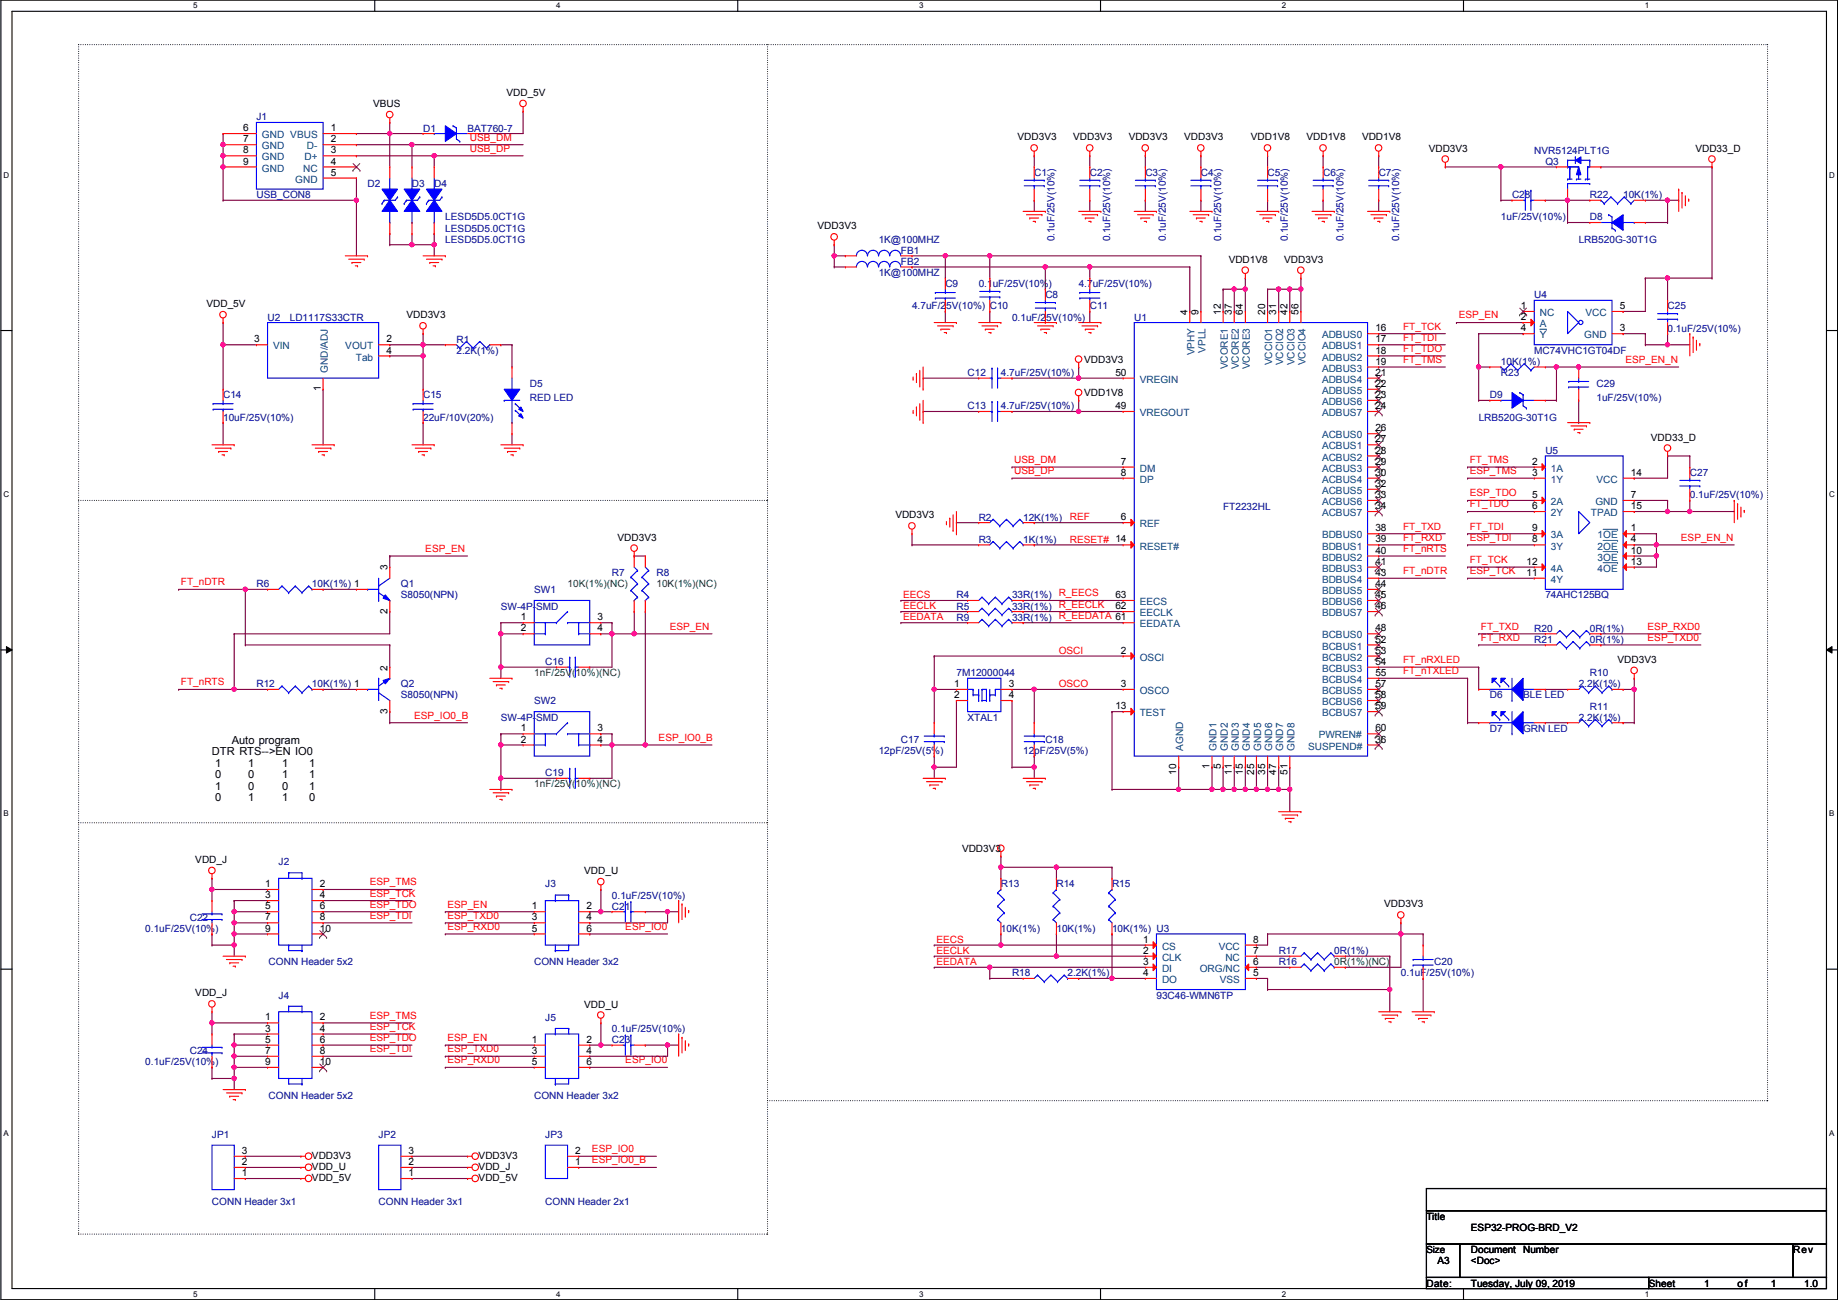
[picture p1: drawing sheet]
<svg xmlns="http://www.w3.org/2000/svg" width="420mm" height="297mm" viewBox="0 0 420 297" stroke-linecap="round" stroke-linejoin="round" font-family="sans-serif">
<defs><g id="words">
<g font-size="2.5">
<text x="48.5" y="172.6">DTR RTS--&gt;EN IO0</text>
<text x="53" y="170">Auto program</text>
<text x="49.2" y="175.2">1</text>
<text x="49.2" y="177.8">0</text>
<text x="56.7" y="175.2">1</text>
<text x="56.7" y="177.8">0</text>
<text x="64.5" y="175.2">1</text>
<text x="64.5" y="177.8">1</text>
<text x="70.7" y="175.2">1</text>
<text x="70.7" y="177.8">1</text>
<text x="49.2" y="180.5">1</text>
<text x="49.2" y="183.1">0</text>
<text x="56.7" y="180.5">0</text>
<text x="56.7" y="183.1">1</text>
<text x="64.5" y="180.5">0</text>
<text x="64.5" y="183.1">1</text>
<text x="70.7" y="180.5">1</text>
<text x="70.7" y="183.1">0</text>
</g>
<g font-size="2.3">
<text x="115.8" y="21.9">VDD_5V</text>
<text x="55.6" y="30">6</text>
<text x="75.6" y="30">1</text>
<text x="85.3" y="24.5">VBUS</text>
<text x="55.6" y="32.5">7</text>
<text x="55.6" y="35.1">8</text>
<text x="75.6" y="32.5">2</text>
<text x="75.6" y="35.1">3</text>
<text x="232.6" y="32.1">VDD3V3</text>
<text x="245.3" y="32.1">VDD3V3</text>
<text x="258" y="32.1">VDD3V3</text>
<text x="270.7" y="32.1">VDD3V3</text>
<text x="285.9" y="32.1">VDD1V8</text>
<text x="298.6" y="32.1">VDD1V8</text>
<text x="311.3" y="32.1">VDD1V8</text>
<text x="326.6" y="34.6">VDD3V3</text>
<text x="387.6" y="34.6">VDD33_D</text>
<text x="55.6" y="37.6">9</text>
<text x="75.6" y="40.1">5</text>
<text x="75.6" y="37.6">4</text>
<text x="186.9" y="52.4">VDD3V3</text>
<text x="280.9" y="60">VDD1V8</text>
<text x="293.6" y="60">VDD3V3</text>
<text x="47.2" y="70.2">VDD_5V</text>
<text x="271.4" y="71.9" transform="rotate(-90 271.4 71.9)">4</text>
<text x="274" y="71.9" transform="rotate(-90 274 71.9)">9</text>
<text x="279" y="71.9" transform="rotate(-90 279 71.9)">12</text>
<text x="281.6" y="71.9" transform="rotate(-90 281.6 71.9)">37</text>
<text x="284.1" y="71.9" transform="rotate(-90 284.1 71.9)">64</text>
<text x="289.2" y="71.9" transform="rotate(-90 289.2 71.9)">20</text>
<text x="291.7" y="71.9" transform="rotate(-90 291.7 71.9)">31</text>
<text x="294.3" y="71.9" transform="rotate(-90 294.3 71.9)">42</text>
<text x="296.8" y="71.9" transform="rotate(-90 296.8 71.9)">56</text>
<text x="347.7" y="70.6">1</text>
<text x="370.3" y="70.6">5</text>
<text x="92.9" y="72.7">VDD3V3</text>
<text x="314.4" y="75.7">16</text>
<text x="347.7" y="73.2">2</text>
<text x="347.7" y="75.7">4</text>
<text x="370.3" y="75.7">3</text>
<text x="58.1" y="78.2">3</text>
<text x="88.3" y="78.2">2</text>
<text x="88.3" y="80.8">4</text>
<text x="247.8" y="82.9">VDD3V3</text>
<text x="314.4" y="78.2">17</text>
<text x="314.4" y="80.8">18</text>
<text x="314.4" y="83.3">19</text>
<text x="73.3" y="89.5" transform="rotate(-90 73.3 89.5)">1</text>
<text x="255" y="85.9">50</text>
<text x="314.4" y="85.9">21</text>
<text x="314.4" y="88.4">22</text>
<text x="247.8" y="90.5">VDD1V8</text>
<text x="255" y="93.5">49</text>
<text x="314.4" y="90.9">23</text>
<text x="314.4" y="93.5">24</text>
<text x="314.4" y="98.6">26</text>
<text x="314.4" y="101.1">27</text>
<text x="377.4" y="100.7">VDD33_D</text>
<text x="256.2" y="106.2">7</text>
<text x="314.4" y="103.6">28</text>
<text x="314.4" y="106.2">29</text>
<text x="350.2" y="106.2">2</text>
<text x="256.2" y="108.7">8</text>
<text x="314.4" y="108.7">30</text>
<text x="314.4" y="111.3">32</text>
<text x="314.4" y="113.8">33</text>
<text x="350.2" y="108.7">3</text>
<text x="350.2" y="113.8">5</text>
<text x="372.8" y="108.7">14</text>
<text x="372.8" y="113.8">7</text>
<text x="204.7" y="118.4">VDD3V3</text>
<text x="256.2" y="118.9">6</text>
<text x="314.4" y="116.3">34</text>
<text x="350.2" y="116.3">6</text>
<text x="372.8" y="116.3">15</text>
<text x="141.2" y="123.5">VDD3V3</text>
<text x="314.4" y="121.4">38</text>
<text x="314.4" y="124">39</text>
<text x="350.2" y="124">8</text>
<text x="350.2" y="121.4">9</text>
<text x="372.8" y="121.4">1</text>
<text x="372.8" y="124">4</text>
<text x="88.5" y="130.3" transform="rotate(-90 88.5 130.3)">3</text>
<text x="314.4" y="126.5">40</text>
<text x="314.4" y="129">41</text>
<text x="314.4" y="131.6">43</text>
<text x="348.9" y="131.6">11</text>
<text x="348.9" y="129">12</text>
<text x="372.8" y="126.5">10</text>
<text x="372.8" y="129">13</text>
<text x="255" y="136.7">63</text>
<text x="314.4" y="134.1">44</text>
<text x="314.4" y="136.7">45</text>
<text x="88.5" y="140.3" transform="rotate(-90 88.5 140.3)">2</text>
<text x="119.1" y="141.7">1</text>
<text x="136.6" y="141.7">3</text>
<text x="255" y="139.2">62</text>
<text x="314.4" y="139.2">46</text>
<text x="119.1" y="144.3">2</text>
<text x="136.6" y="144.3">4</text>
<text x="256.2" y="149.4">2</text>
<text x="314.4" y="144.3">48</text>
<text x="314.4" y="146.8">52</text>
<text x="314.4" y="149.4">53</text>
<text x="88.5" y="153.2" transform="rotate(-90 88.5 153.2)">2</text>
<text x="314.4" y="151.9">54</text>
<text x="314.4" y="154.4">55</text>
<text x="369.8" y="151.5">VDD3V3</text>
<text x="218.1" y="157">1</text>
<text x="218.1" y="159.5">2</text>
<text x="230.6" y="157">3</text>
<text x="230.6" y="159.5">4</text>
<text x="256.2" y="157">3</text>
<text x="314.4" y="157">57</text>
<text x="314.4" y="159.5">58</text>
<text x="88.5" y="163.1" transform="rotate(-90 88.5 163.1)">3</text>
<text x="119.1" y="167.1">1</text>
<text x="136.6" y="167.1">3</text>
<text x="255" y="162.1">13</text>
<text x="314.4" y="162.1">59</text>
<text x="314.4" y="167.1">60</text>
<text x="119.1" y="169.7">2</text>
<text x="136.6" y="169.7">4</text>
<text x="314.4" y="169.7">36</text>
<text x="268.9" y="177.1" transform="rotate(-90 268.9 177.1)">10</text>
<text x="276.5" y="175.8" transform="rotate(-90 276.5 175.8)">1</text>
<text x="279" y="175.8" transform="rotate(-90 279 175.8)">5</text>
<text x="281.6" y="177.1" transform="rotate(-90 281.6 177.1)">11</text>
<text x="284.1" y="177.1" transform="rotate(-90 284.1 177.1)">15</text>
<text x="286.7" y="177.1" transform="rotate(-90 286.7 177.1)">25</text>
<text x="289.2" y="177.1" transform="rotate(-90 289.2 177.1)">35</text>
<text x="291.7" y="177.1" transform="rotate(-90 291.7 177.1)">47</text>
<text x="294.3" y="177.1" transform="rotate(-90 294.3 177.1)">51</text>
<text x="44.7" y="197.2">VDD_J</text>
<text x="219.9" y="194.6">VDD3V3</text>
<text x="60.7" y="202.7">1</text>
<text x="73.1" y="202.7">2</text>
<text x="133.5" y="199.7">VDD_U</text>
<text x="60.7" y="207.8">5</text>
<text x="60.7" y="205.2">3</text>
<text x="73.1" y="205.2">4</text>
<text x="73.1" y="207.8">6</text>
<text x="121.6" y="207.8">1</text>
<text x="134.1" y="207.8">2</text>
<text x="316.4" y="207.3">VDD3V3</text>
<text x="60.7" y="212.9">9</text>
<text x="60.7" y="210.3">7</text>
<text x="73.1" y="210.3">8</text>
<text x="73.1" y="212.9">10</text>
<text x="121.6" y="210.3">3</text>
<text x="121.6" y="212.9">5</text>
<text x="134.1" y="210.3">4</text>
<text x="134.1" y="212.9">6</text>
<text x="261.3" y="215.4">1</text>
<text x="286.5" y="215.4">8</text>
<text x="261.3" y="217.9">2</text>
<text x="261.3" y="220.5">3</text>
<text x="286.5" y="220.5">6</text>
<text x="286.5" y="217.9">7</text>
<text x="44.7" y="227.7">VDD_J</text>
<text x="261.3" y="223">4</text>
<text x="286.5" y="223">5</text>
<text x="60.7" y="233.2">1</text>
<text x="73.1" y="233.2">2</text>
<text x="133.5" y="230.2">VDD_U</text>
<text x="60.7" y="238.3">5</text>
<text x="60.7" y="235.7">3</text>
<text x="73.1" y="235.7">4</text>
<text x="73.1" y="238.3">6</text>
<text x="121.6" y="238.3">1</text>
<text x="134.1" y="238.3">2</text>
<text x="60.7" y="243.3">9</text>
<text x="60.7" y="240.8">7</text>
<text x="73.1" y="240.8">8</text>
<text x="73.1" y="243.3">10</text>
<text x="121.6" y="240.8">3</text>
<text x="121.6" y="243.3">5</text>
<text x="134.1" y="240.8">4</text>
<text x="134.1" y="243.3">6</text>
<text x="55.3" y="263.7">3</text>
<text x="93.4" y="263.7">3</text>
<text x="131.5" y="263.7">2</text>
<text x="55.3" y="268.7">1</text>
<text x="55.3" y="266.2">2</text>
<text x="71.3" y="264.8">VDD3V3</text>
<text x="71.3" y="269.8">VDD_5V</text>
<text x="71.3" y="267.3">VDD_U</text>
<text x="93.4" y="268.7">1</text>
<text x="93.4" y="266.2">2</text>
<text x="109.4" y="264.8">VDD3V3</text>
<text x="109.4" y="269.8">VDD_5V</text>
<text x="109.4" y="267.3">VDD_J</text>
<text x="131.5" y="266.2">1</text>
<text x="326.1" y="278.7">Title</text>
<text x="336.2" y="281.3">ESP32-PROG-BRD_V2</text>
<text x="336.2" y="286.3">Document</text>
<text x="348.2" y="286.3">Number</text>
<text x="409.9" y="286.3">Rev</text>
<text x="326.1" y="294">Date:</text>
<text x="328.6" y="288.9">A3</text>
<text x="336.2" y="288.9">&lt;Doc&gt;</text>
<text x="336.2" y="294">Tuesday, July 09, 2019</text>
<text x="376.9" y="294">Sheet</text>
<text x="389.6" y="294">1</text>
<text x="397.2" y="294">of</text>
<text x="404.8" y="294">1</text>
<text x="412.4" y="294">1.0</text>
</g>
<g font-size="2.3" fill="#000080">
<text x="58.6" y="27.5">J1</text>
<text x="96.7" y="30.1">D1</text>
<text x="106.9" y="30.1">BAT760-7</text>
<text x="350.7" y="35.1">NVR5124PLT1G</text>
<text x="236.4" y="40.2">C1</text>
<text x="249.1" y="40.2">C2</text>
<text x="261.8" y="40.2">C3</text>
<text x="274.5" y="40.2">C4</text>
<text x="289.8" y="40.2">C5</text>
<text x="302.5" y="40.2">C6</text>
<text x="315.2" y="40.2">C7</text>
<text x="353.3" y="37.7">Q3</text>
<text x="58.6" y="45.3">USB_CON8</text>
<text x="84" y="42.8">D2</text>
<text x="94.2" y="42.8">D3</text>
<text x="99.3" y="42.8">D4</text>
<text x="345.6" y="45.3">C28</text>
<text x="363.4" y="45.3">R22</text>
<text x="371" y="45.3">10K(1%)</text>
<text x="101.8" y="52.9">LESD5D5.0CT1G</text>
<text x="101.8" y="50.4">LESD5D5.0CT1G</text>
<text x="343.1" y="50.4">1uF/25V(10%)</text>
<text x="363.4" y="50.4">D8</text>
<text x="101.8" y="55.5">LESD5D5.0CT1G</text>
<text x="200.9" y="55.5">1K@100MHZ</text>
<text x="205.9" y="58">FB1</text>
<text x="241.1" y="55.2" transform="rotate(-90 241.1 55.2)">0.1uF/25V(10%)</text>
<text x="253.8" y="55.2" transform="rotate(-90 253.8 55.2)">0.1uF/25V(10%)</text>
<text x="266.5" y="55.2" transform="rotate(-90 266.5 55.2)">0.1uF/25V(10%)</text>
<text x="279.2" y="55.2" transform="rotate(-90 279.2 55.2)">0.1uF/25V(10%)</text>
<text x="294.4" y="55.2" transform="rotate(-90 294.4 55.2)">0.1uF/25V(10%)</text>
<text x="307.1" y="55.2" transform="rotate(-90 307.1 55.2)">0.1uF/25V(10%)</text>
<text x="319.8" y="55.2" transform="rotate(-90 319.8 55.2)">0.1uF/25V(10%)</text>
<text x="360.9" y="55.5">LRB520G-30T1G</text>
<text x="200.9" y="63.1">1K@100MHZ</text>
<text x="205.9" y="60.5">FB2</text>
<text x="216.1" y="65.6">C9</text>
<text x="223.7" y="65.6">0.1uF/25V(10%)</text>
<text x="246.6" y="65.6">4.7uF/25V(10%)</text>
<text x="208.5" y="70.7">4.7uF/25V(10%) C10</text>
<text x="239" y="68.2">C8</text>
<text x="249.1" y="70.7">C11</text>
<text x="350.7" y="68.2">U4</text>
<text x="381.2" y="70.7">C25</text>
<text x="61.2" y="73.2">U2</text>
<text x="66.2" y="73.2">LD1117S33CTR</text>
<text x="231.3" y="73.2">0.1uF/25V(10%)</text>
<text x="259.3" y="73.2">U1</text>
<text x="381.2" y="75.8">0.1uF/25V(10%)</text>
<text x="104.3" y="78.3">R1</text>
<text x="104.3" y="80.9">2.2K(1%)</text>
<text x="343.1" y="83.4">10K(1%)</text>
<text x="350.7" y="80.9">MC74VHC1GT04DF</text>
<text x="121.1" y="88.5">D5</text>
<text x="221.2" y="85.9">C12</text>
<text x="228.8" y="85.9">4.7uF/25V(10%)</text>
<text x="343.1" y="85.9">R23</text>
<text x="364.9" y="88.5">C29</text>
<text x="51" y="91">C14</text>
<text x="96.7" y="91">C15</text>
<text x="121.1" y="91.5">RED LED</text>
<text x="221.2" y="93.6">C13</text>
<text x="228.8" y="93.6">4.7uF/25V(10%)</text>
<text x="340.6" y="91">D9</text>
<text x="364.9" y="91.5">1uF/25V(10%)</text>
<text x="51" y="96.1">10uF/25V(10%)</text>
<text x="96.7" y="96.1">22uF/10V(20%)</text>
<text x="338" y="96.1">LRB520G-30T1G</text>
<text x="353.3" y="103.7">U5</text>
<text x="386.3" y="108.8">C27</text>
<text x="386.3" y="113.9">0.1uF/25V(10%)</text>
<text x="223.7" y="119">R2</text>
<text x="233.9" y="119">12K(1%)</text>
<text x="279.6" y="116.4">FT2232HL</text>
<text x="223.7" y="124">R3</text>
<text x="233.9" y="124">1K(1%)</text>
<text x="139.9" y="131.7">R7</text>
<text x="150.1" y="131.7">R8</text>
<text x="58.6" y="134.2">R6</text>
<text x="71.3" y="134.2">10K(1%) 1</text>
<text x="91.6" y="134.2">Q1</text>
<text x="91.6" y="136.7">S8050(NPN)</text>
<text x="122.1" y="135.5">SW1</text>
<text x="218.6" y="136.7">R4</text>
<text x="231.3" y="136.7">33R(1%) R_EECS</text>
<text x="353.3" y="136.7">74AHC125BQ</text>
<text x="114.5" y="139.3">SW-4P-SMD</text>
<text x="218.6" y="139.3">R5</text>
<text x="218.6" y="141.8">R9</text>
<text x="231.3" y="139.3">33R(1%) R_EECLK</text>
<text x="231.3" y="141.8">33R(1%) R_EEDATA 61</text>
<text x="350.7" y="146.9">R21</text>
<text x="350.7" y="144.4">R20</text>
<text x="363.4" y="146.9">0R(1%)</text>
<text x="363.4" y="144.4">0R(1%)</text>
<text x="124.7" y="152">C16</text>
<text x="218.6" y="154.5">7M12000044</text>
<text x="363.4" y="154.5">R10</text>
<text x="58.6" y="157.1">R12</text>
<text x="71.3" y="157.1">10K(1%) 1</text>
<text x="91.6" y="157.1">Q2</text>
<text x="91.6" y="159.6">S8050(NPN)</text>
<text x="122.1" y="160.9">SW2</text>
<text x="340.6" y="159.6">D6</text>
<text x="348.2" y="159.6">BLE LED</text>
<text x="360.9" y="157.1">2.2K(1%)</text>
<text x="114.5" y="164.7">SW-4P-SMD</text>
<text x="221.2" y="164.7">XTAL1</text>
<text x="340.6" y="167.2">D7</text>
<text x="348.2" y="167.2">GRN LED</text>
<text x="360.9" y="164.7">2.2K(1%)</text>
<text x="363.4" y="162.1">R11</text>
<text x="200.9" y="172.3">12pF/25V(5%)</text>
<text x="205.9" y="169.8">C17</text>
<text x="233.9" y="172.3">12pF/25V(5%)</text>
<text x="239" y="169.8">C18</text>
<text x="124.7" y="177.4">C19</text>
<text x="63.7" y="197.7">J2</text>
<text x="124.7" y="202.8">J3</text>
<text x="228.8" y="202.8">R13</text>
<text x="241.5" y="202.8">R14</text>
<text x="254.2" y="202.8">R15</text>
<text x="139.9" y="207.9">C21</text>
<text x="139.9" y="205.3">0.1uF/25V(10%)</text>
<text x="33.2" y="212.9">0.1uF/25V(10%)</text>
<text x="43.4" y="210.4">C22</text>
<text x="228.8" y="212.9">10K(1%)</text>
<text x="241.5" y="212.9">10K(1%)</text>
<text x="254.2" y="212.9">10K(1%) U3</text>
<text x="61.4" y="220.6">CONN Header 5x2</text>
<text x="122.1" y="220.6">CONN Header 3x2</text>
<text x="292.3" y="220.6">R16</text>
<text x="292.3" y="218">R17</text>
<text x="305" y="218">0R(1%)</text>
<text x="327.9" y="220.6">C20</text>
<text x="231.3" y="223.1">R18</text>
<text x="244" y="223.1">2.2K(1%)</text>
<text x="320.2" y="223.1">0.1uF/25V(10%)</text>
<text x="63.7" y="228.2">J4</text>
<text x="124.7" y="233.3">J5</text>
<text x="264.4" y="228.2">93C46-WMN6TP</text>
<text x="139.9" y="238.3">C23</text>
<text x="139.9" y="235.8">0.1uF/25V(10%)</text>
<text x="33.2" y="243.4">0.1uF/25V(10%)</text>
<text x="43.4" y="240.9">C24</text>
<text x="61.4" y="251">CONN Header 5x2</text>
<text x="122.1" y="251">CONN Header 3x2</text>
<text x="48.5" y="259.9">JP1</text>
<text x="86.6" y="259.9">JP2</text>
<text x="124.7" y="259.9">JP3</text>
<text x="48.5" y="275.4">CONN Header 3x1</text>
<text x="86.6" y="275.4">CONN Header 3x1</text>
<text x="124.7" y="275.4">CONN Header 2x1</text>
</g>
<g font-size="2.3" fill="#004080">
<text x="59.9" y="31.6">GND VBUS</text>
<text x="59.9" y="34.1">GND</text>
<text x="70.2" y="34.1">D-</text>
<text x="59.9" y="36.7">GND</text>
<text x="59.9" y="39.2">GND</text>
<text x="67.5" y="41.7">GND</text>
<text x="69.3" y="39.2">NC</text>
<text x="69.6" y="36.7">D+</text>
<text x="302.2" y="77.3">ADBUS0</text>
<text x="352" y="72.2">NC</text>
<text x="352" y="74.8">A</text>
<text x="352" y="77.3">Y</text>
<text x="362.2" y="77.3">GND</text>
<text x="362.4" y="72.2">VCC</text>
<text x="62.4" y="79.8">VIN</text>
<text x="78.9" y="79.8">VOUT</text>
<text x="81.4" y="82.4">Tab</text>
<text x="273" y="81.2" transform="rotate(-90 273 81.2)">VPHY</text>
<text x="275.6" y="80.6" transform="rotate(-90 275.6 80.6)">VPLL</text>
<text x="290.8" y="83.5" transform="rotate(-90 290.8 83.5)">VCCIO1</text>
<text x="293.4" y="83.5" transform="rotate(-90 293.4 83.5)">VCCIO2</text>
<text x="295.9" y="83.5" transform="rotate(-90 295.9 83.5)">VCCIO3</text>
<text x="298.4" y="83.5" transform="rotate(-90 298.4 83.5)">VCCIO4</text>
<text x="302.2" y="79.8">ADBUS1</text>
<text x="302.2" y="82.4">ADBUS2</text>
<text x="74.9" y="85.1" transform="rotate(-90 74.9 85.1)">GND/ADJ</text>
<text x="260.5" y="87.5">VREGIN</text>
<text x="280.7" y="84.4" transform="rotate(-90 280.7 84.4)">VCORE1</text>
<text x="283.2" y="84.4" transform="rotate(-90 283.2 84.4)">VCORE2</text>
<text x="285.7" y="84.4" transform="rotate(-90 285.7 84.4)">VCORE3</text>
<text x="302.2" y="84.9">ADBUS3</text>
<text x="302.2" y="87.5">ADBUS4</text>
<text x="260.5" y="95.1">VREGOUT</text>
<text x="302.2" y="90">ADBUS5</text>
<text x="302.2" y="92.5">ADBUS6</text>
<text x="302.2" y="95.1">ADBUS7</text>
<text x="302.2" y="100.2">ACBUS0</text>
<text x="260.5" y="107.8">DM</text>
<text x="302.2" y="102.7">ACBUS1</text>
<text x="302.2" y="105.2">ACBUS2</text>
<text x="302.2" y="107.8">ACBUS3</text>
<text x="354.5" y="107.8">1A</text>
<text x="260.5" y="110.3">DP</text>
<text x="302.2" y="110.3">ACBUS4</text>
<text x="302.2" y="112.9">ACBUS5</text>
<text x="354.5" y="110.3">1Y</text>
<text x="364.9" y="110.3">VCC</text>
<text x="302.2" y="115.4">ACBUS6</text>
<text x="302.2" y="117.9">ACBUS7</text>
<text x="354.5" y="117.9">2Y</text>
<text x="354.5" y="115.4">2A</text>
<text x="363.7" y="117.9">TPAD</text>
<text x="364.7" y="115.4">GND</text>
<text x="260.5" y="120.5">REF</text>
<text x="260.5" y="125.6">RESET#</text>
<text x="302.2" y="123">BDBUS0</text>
<text x="302.2" y="125.6">BDBUS1</text>
<text x="354.5" y="125.6">3Y</text>
<text x="354.5" y="123">3A</text>
<text x="365.2" y="123">1OE</text>
<text x="365.2" y="125.6">2OE</text>
<text x="302.2" y="128.1">BDBUS2</text>
<text x="302.2" y="130.6">BDBUS3</text>
<text x="354.5" y="130.6">4A</text>
<text x="365.2" y="128.1">3OE</text>
<text x="365.2" y="130.6">4OE</text>
<text x="302.2" y="133.2">BDBUS4</text>
<text x="302.2" y="135.7">BDBUS5</text>
<text x="354.5" y="133.2">4Y</text>
<text x="260.5" y="138.3">EECS</text>
<text x="260.5" y="140.8">EECLK</text>
<text x="260.5" y="143.3">EEDATA</text>
<text x="302.2" y="138.3">BDBUS6</text>
<text x="302.2" y="140.8">BDBUS7</text>
<text x="302.2" y="145.9">BCBUS0</text>
<text x="302.2" y="148.4">BCBUS1</text>
<text x="260.5" y="151">OSCI</text>
<text x="302.2" y="151">BCBUS2</text>
<text x="302.2" y="153.5">BCBUS3</text>
<text x="260.5" y="158.6">OSCO</text>
<text x="302.2" y="156">BCBUS4</text>
<text x="302.2" y="158.6">BCBUS5</text>
<text x="302.2" y="161.1">BCBUS6</text>
<text x="260.5" y="163.7">TEST</text>
<text x="302.2" y="163.7">BCBUS7</text>
<text x="270.5" y="171.5" transform="rotate(-90 270.5 171.5)">AGND</text>
<text x="278.1" y="171.5" transform="rotate(-90 278.1 171.5)">GND1</text>
<text x="280.7" y="171.5" transform="rotate(-90 280.7 171.5)">GND2</text>
<text x="283.2" y="171.5" transform="rotate(-90 283.2 171.5)">GND3</text>
<text x="285.7" y="171.5" transform="rotate(-90 285.7 171.5)">GND4</text>
<text x="288.3" y="171.5" transform="rotate(-90 288.3 171.5)">GND5</text>
<text x="290.8" y="171.5" transform="rotate(-90 290.8 171.5)">GND6</text>
<text x="293.4" y="171.5" transform="rotate(-90 293.4 171.5)">GND7</text>
<text x="295.9" y="171.5" transform="rotate(-90 295.9 171.5)">GND8</text>
<text x="299" y="171.3">SUSPEND#</text>
<text x="301.4" y="168.7">PWREN#</text>
<text x="265.6" y="217">CS</text>
<text x="265.6" y="219.5">CLK</text>
<text x="278.6" y="217">VCC</text>
<text x="280.1" y="219.5">NC</text>
<text x="265.6" y="222.1">DI</text>
<text x="265.6" y="224.6">DO</text>
<text x="274.3" y="222.1">ORG/NC</text>
<text x="278.8" y="224.6">VSS</text>
</g>
<g font-size="2.3" fill="#f00">
<text x="107.4" y="32.1">USB_DM</text>
<text x="107.4" y="34.7">USB_DP</text>
<text x="320.7" y="75.3">FT_TCK</text>
<text x="320.7" y="77.9">FT_TDI</text>
<text x="333.4" y="72.8">ESP_EN</text>
<text x="320.7" y="80.4">FT_TDO</text>
<text x="320.7" y="82.9">FT_TMS</text>
<text x="371.5" y="82.9">ESP_EN_N</text>
<text x="231.8" y="105.8">USB_DM</text>
<text x="336" y="105.8">FT_TMS</text>
<text x="231.8" y="108.3">USB_DP</text>
<text x="336" y="113.4">ESP_TDO</text>
<text x="336" y="108.3">ESP_TMS</text>
<text x="244.5" y="118.9">REF</text>
<text x="336" y="116">FT_TDO</text>
<text x="244.5" y="124">RESET# 14</text>
<text x="320.7" y="121">FT_TXD</text>
<text x="320.7" y="123.6">FT_RXD</text>
<text x="336" y="123.6">ESP_TDI</text>
<text x="336" y="121">FT_TDI</text>
<text x="384.2" y="123.6">ESP_EN_N</text>
<text x="97.2" y="126.1">ESP_EN</text>
<text x="320.7" y="131.2">FT_nDTR</text>
<text x="320.7" y="126.1">FT_nRTS</text>
<text x="336" y="131.2">ESP_TCK</text>
<text x="336" y="128.7">FT_TCK</text>
<text x="41.3" y="133.7">FT_nDTR</text>
<text x="206.4" y="136.7">EECS</text>
<text x="153.1" y="143.9">ESP_EN</text>
<text x="206.4" y="139.2">EECLK</text>
<text x="206.4" y="141.8">EEDATA</text>
<text x="338.5" y="143.9">FT_TXD</text>
<text x="376.6" y="143.9">ESP_RXD0</text>
<text x="242" y="149.4">OSCI</text>
<text x="338.5" y="146.4">FT_RXD</text>
<text x="376.6" y="146.4">ESP_TXD0</text>
<text x="320.7" y="151.5">FT_nRXLED</text>
<text x="320.7" y="154.1">FT_nTXLED</text>
<text x="41.3" y="156.6">FT_nRTS</text>
<text x="242" y="157">OSCO</text>
<text x="94.7" y="164.2">ESP_IO0_B</text>
<text x="150.6" y="169.3">ESP_IO0_B</text>
<text x="84.5" y="202.3">ESP_TMS</text>
<text x="84.5" y="207.4">ESP_TDO</text>
<text x="84.5" y="209.9">ESP_TDI</text>
<text x="84.5" y="204.9">ESP_TCK</text>
<text x="102.3" y="209.9">ESP_TXD0</text>
<text x="102.3" y="207.4">ESP_EN</text>
<text x="102.3" y="212.5">ESP_RXD0</text>
<text x="142.9" y="212.5">ESP_IO0</text>
<text x="214.1" y="215.4">EECS</text>
<text x="214.1" y="218">EECLK</text>
<text x="214.1" y="220.5">EEDATA</text>
<text x="84.5" y="232.8">ESP_TMS</text>
<text x="84.5" y="235.3">ESP_TCK</text>
<text x="84.5" y="237.9">ESP_TDO</text>
<text x="102.3" y="237.9">ESP_EN</text>
<text x="84.5" y="240.4">ESP_TDI</text>
<text x="102.3" y="243">ESP_RXD0</text>
<text x="102.3" y="240.4">ESP_TXD0</text>
<text x="142.9" y="243">ESP_IO0</text>
<text x="135.3" y="263.3">ESP_IO0</text>
<text x="135.3" y="265.8">ESP_IO0_B</text>
</g>
<g font-size="2.3" fill="#008000">
<text x="129.7" y="134.2">10K(1%)(NC)</text>
<text x="150.1" y="134.2">10K(1%)(NC)</text>
<text x="122.1" y="154.5">1nF/25V(10%)(NC)</text>
<text x="122.1" y="179.9">1nF/25V(10%)(NC)</text>
<text x="305" y="220.6">0R(1%)(NC)</text>
</g>
<text font-size="2.2" x="326.1" y="286.3">Size</text>
<g font-size="1.8">
<text x="44.2" y="1.9">5</text>
<text x="127.1" y="1.9">4</text>
<text x="210.1" y="1.9">3</text>
<text x="293" y="1.9">2</text>
<text x="376" y="1.9">1</text>
<text x=".8" y="40.6">D</text>
<text x="418.2" y="40.6">D</text>
<text x=".8" y="113.6">C</text>
<text x="418.2" y="113.6">C</text>
<text x=".8" y="186.6">B</text>
<text x="418.2" y="186.6">B</text>
<text x=".8" y="259.5">A</text>
<text x="418.2" y="259.5">A</text>
<text x="44.2" y="296.3">5</text>
<text x="127.1" y="296.3">4</text>
<text x="210.1" y="296.3">3</text>
<text x="293" y="296.3">2</text>
<text x="376" y="296.3">1</text>
</g>
</g></defs>
<path d="M.2 0h419.9v297h-419.9zM2.7 2.6h414.8v291.8h-414.8z" fill="none" stroke="#000" stroke-width=".25"/>
<g fill="#fff">
<path d="M44.2 .3h1v2h-1z"/>
<path d="M44.2 294.7h1v2h-1z"/>
</g>
<path d="M85.7 0v2.6M85.7 294.4v2.6" fill="none" stroke="#000" stroke-width=".25"/>
<g fill="#fff">
<path d="M127.1 .3h1v2h-1z"/>
<path d="M127.1 294.7h1v2h-1z"/>
</g>
<path d="M168.6 0v2.6M168.6 294.4v2.6" fill="none" stroke="#000" stroke-width=".25"/>
<g fill="#fff">
<path d="M210.1 .3h1v2h-1z"/>
<path d="M210.1 294.7h1v2h-1z"/>
</g>
<path d="M251.6 0v2.6M251.6 294.4v2.6" fill="none" stroke="#000" stroke-width=".25"/>
<g fill="#fff">
<path d="M293 .3h1v2h-1z"/>
<path d="M293 294.7h1v2h-1z"/>
</g>
<path d="M334.5 0v2.6M334.5 294.4v2.6" fill="none" stroke="#000" stroke-width=".25"/>
<g fill="#fff">
<path d="M376 .3h1v2h-1z"/>
<path d="M376 294.7h1v2h-1z"/>
<path d="M.8 39h1.3v2h-1.3z"/>
<path d="M418.2 39h1.2v2h-1.2z"/>
<path d="M.8 112h1.3v2h-1.3z"/>
<path d="M418.2 112h1.2v2h-1.2z"/>
</g>
<path d="M.2 75.5h2.5M417.5 75.5h2.6" fill="none" stroke="#000" stroke-width=".25"/>
<g fill="#fff">
<path d="M.8 185h1.2v1.9h-1.2z"/>
<path d="M418.2 185h1.1v1.9h-1.1z"/>
</g>
<path d="M.2 148.5h2.5M417.5 148.5h2.6" fill="none" stroke="#000" stroke-width=".25"/>
<path d="M1.5 147.7l1.2 .8-1.2 .7zM417.5 148.5l1.3-.8v1.5z" fill="#000"/>
<path d="M1.5 147.7l1.2 .8-1.2 .7zM417.5 148.5l1.3-.8v1.5z" fill="none" stroke="#000" stroke-width=".23"/>
<g fill="#fff">
<path d="M.8 257.9h1.2v2h-1.2z"/>
<path d="M418.2 257.9h1.1v2h-1.1z"/>
</g>
<path d="M.2 221.4h2.5M417.5 221.4h2.6" fill="none" stroke="#000" stroke-width=".25"/>
<g fill="none" stroke="#000" stroke-width=".25" stroke-dasharray="0 .5">
<path d="M18 10.2h386.1M18 10.2v271.8M175.5 10.2v271.8M404.1 10.2h.1M404.1 10.2v241.3M18 114.3h157.5M175.5 114.3h.1M18 188h157.5M175.5 188h.1M175.5 251.5h228.6M404.1 251.5h.1M18 282h.1"/>
<path d="M18 282h157.5M175.5 282h.1"/>
</g>
<path d="M119.6 25.4h.1M119.6 25.4v5.1M94.2 53.4h.1M94.2 53.4v2.5M99.3 55.9h.1M99.3 55.9v2.6" fill="none" stroke="#800040" stroke-width=".25"/>
<circle cx="99.2" cy="55.9" r=".49" fill="#f0f"/>
<circle cx="99.2" cy="55.9" r=".49" fill="none" stroke="#f0f" stroke-width=".25"/>
<path d="M51 33.1h.1M51 33.1v2.5" fill="none" stroke="#800040" stroke-width=".25"/>
<circle cx="51" cy="33" r=".49" fill="#f0f"/>
<circle cx="51" cy="33" r=".49" fill="none" stroke="#f0f" stroke-width=".25"/>
<path d="M51 35.6h.1M51 35.6v2.5" fill="none" stroke="#800040" stroke-width=".25"/>
<circle cx="51" cy="35.6" r=".49" fill="#f0f"/>
<circle cx="51" cy="35.6" r=".49" fill="none" stroke="#f0f" stroke-width=".25"/>
<path d="M51 38.1h.1M51 38.1v7.7" fill="none" stroke="#800040" stroke-width=".25"/>
<circle cx="51" cy="38.1" r=".49" fill="#f0f"/>
<circle cx="51" cy="38.1" r=".49" fill="none" stroke="#f0f" stroke-width=".25"/>
<path d="M81.5 30.5h.1M81.5 30.5h7.6M94.2 33.1h.1M94.2 33.1v5M94.2 33.1h25.4M94.2 55.9h.1M94.2 55.9h5.1" fill="none" stroke="#800040" stroke-width=".25"/>
<circle cx="94.2" cy="33" r=".49" fill="#f0f"/>
<circle cx="94.2" cy="33" r=".49" fill="none" stroke="#f0f" stroke-width=".25"/>
<path d="M99.3 35.6h.1M99.3 35.6v2.5M99.3 35.6h20.3" fill="none" stroke="#800040" stroke-width=".25"/>
<circle cx="99.2" cy="35.6" r=".49" fill="#f0f"/>
<circle cx="99.2" cy="35.6" r=".49" fill="none" stroke="#f0f" stroke-width=".25"/>
<g fill="none" stroke="#800040" stroke-width=".25">
<path d="M51 30.5h.1M51 30.5v2.6M81.5 33.1h.1M81.5 35.6h.1M81.5 33.1h12.7M81.5 35.6h17.8M109.4 30.5h.1M109.4 30.5h10.2M51 45.8h.1M81.5 40.7h.1M81.5 40.7v5.1h-30.5M99.3 53.4h.1"/>
<path d="M99.3 53.4v2.5"/>
</g>
<circle cx="81.5" cy="45.7" r=".49" fill="#f0f"/>
<circle cx="81.5" cy="45.7" r=".49" fill="none" stroke="#f0f" stroke-width=".25"/>
<path d="M81.5 45.8h.1M81.5 45.8v12.7M114.5 170.2h.1M114.5 177.8h.1M114.5 177.8h12.7M114.5 170.2h5.1M114.5 170.2v7.6M134.8 177.8h.1M137.4 170.2h.1M137.4 170.2h2.5M139.9 170.2h.1M139.9 170.2v7.6h-5.1" fill="none" stroke="#800040" stroke-width=".25"/>
<circle cx="114.5" cy="177.8" r=".49" fill="#f0f"/>
<circle cx="114.5" cy="177.8" r=".49" fill="none" stroke="#f0f" stroke-width=".25"/>
<g fill="none" stroke="#800040" stroke-width=".25">
<path d="M205.9 137.2h.1M205.9 139.7h.1M205.9 137.2h15.3M205.9 139.7h15.3M233.9 137.2h.1M233.9 139.7h.1M233.9 137.2h22.8M233.9 139.7h22.8M205.9 142.3h.1M205.9 142.3h15.3M233.9 142.3h.1M233.9 142.3h22.8"/>
<path d="M114.5 177.8v2.6M114.5 180.4h.1M289.8 213.4h.1M289.8 213.4h30.4M287.2 221h.1M287.2 221h7.6M289.8 226.1h.1M289.8 226.1h27.9"/>
</g>
<circle cx="320.2" cy="213.4" r=".49" fill="#f0f"/>
<circle cx="320.2" cy="213.4" r=".49" fill="none" stroke="#f0f" stroke-width=".25"/>
<path d="M320.2 213.4h.1M320.2 213.4v7.6h-12.7M226.3 221h.1M226.3 221h35.5M246.6 223.6h.1M246.6 223.6h7.6M307.5 221h.1M317.7 226.1h.1M317.7 226.1v5.1" fill="none" stroke="#800040" stroke-width=".25"/>
<circle cx="226.2" cy="221" r=".49" fill="#f0f"/>
<circle cx="226.2" cy="221" r=".49" fill="none" stroke="#f0f" stroke-width=".25"/>
<path d="M254.2 213.4h.1M254.2 213.4v10.2M226.3 221h.1M226.3 223.6h.1M226.3 221v2.6M226.3 223.6h7.6" fill="none" stroke="#800040" stroke-width=".25"/>
<circle cx="254.2" cy="223.5" r=".49" fill="#f0f"/>
<circle cx="254.2" cy="223.5" r=".49" fill="none" stroke="#f0f" stroke-width=".25"/>
<path d="M213.6 215.9h.1M213.6 218.5h.1M213.6 215.9h15.2M213.6 218.5h27.9M254.2 223.6h.1M254.2 223.6h7.6" fill="none" stroke="#800040" stroke-width=".25"/>
<circle cx="241.5" cy="218.5" r=".49" fill="#f0f"/>
<circle cx="241.5" cy="218.5" r=".49" fill="none" stroke="#f0f" stroke-width=".25"/>
<path d="M228.8 213.4h.1M228.8 215.9h.1M228.8 213.4v2.5M228.8 215.9h33M213.6 221h.1M213.6 221h12.7" fill="none" stroke="#800040" stroke-width=".25"/>
<circle cx="228.8" cy="215.9" r=".49" fill="#f0f"/>
<circle cx="228.8" cy="215.9" r=".49" fill="none" stroke="#f0f" stroke-width=".25"/>
<path d="M228.8 198.2h.1M228.8 198.2h12.7M241.5 213.4h.1M241.5 218.5h.1M241.5 213.4v5.1M241.5 218.5h20.3" fill="none" stroke="#800040" stroke-width=".25"/>
<circle cx="241.5" cy="198.1" r=".49" fill="#f0f"/>
<circle cx="241.5" cy="198.1" r=".49" fill="none" stroke="#f0f" stroke-width=".25"/>
<circle cx="228.8" cy="198.1" r=".49" fill="#f0f"/>
<circle cx="228.8" cy="198.1" r=".49" fill="none" stroke="#f0f" stroke-width=".25"/>
<path d="M254.2 162.6h.1M254.2 162.6h2.5M254.2 162.6v17.8M228.8 195.6h.1M228.8 195.6v2.6M241.5 198.2h.1M241.5 198.2h12.7M254.2 180.4h.1M254.2 180.4h15.2" fill="none" stroke="#800040" stroke-width=".25"/>
<circle cx="269.4" cy="180.4" r=".49" fill="#f0f"/>
<circle cx="269.4" cy="180.4" r=".49" fill="none" stroke="#f0f" stroke-width=".25"/>
<path d="M213.6 157.5h.1M213.6 149.9h.1M213.6 157.5h5M213.6 149.9v15.2M294.8 180.4h.1M294.8 180.4v5.1" fill="none" stroke="#800040" stroke-width=".25"/>
<circle cx="213.5" cy="157.5" r=".49" fill="#f0f"/>
<circle cx="213.5" cy="157.5" r=".49" fill="none" stroke="#f0f" stroke-width=".25"/>
<g fill="none" stroke="#800040" stroke-width=".25">
<path d="M289.8 66.1h.1M289.8 66.1h2.5M297.4 63.5h.1M297.4 63.5v2.6M236.4 119.4h.1M236.4 119.4h20.3M208.5 124.5h.1M208.5 124.5h15.2M236.4 124.5h.1M236.4 124.5h20.3M213.6 149.9h.1M213.6 149.9h43.1"/>
<path d="M231.3 157.5h.1M231.3 157.5h5.1M213.6 172.8h.1M213.6 172.8v2.5"/>
</g>
<circle cx="292.3" cy="66.1" r=".49" fill="#f0f"/>
<circle cx="292.3" cy="66.1" r=".49" fill="none" stroke="#f0f" stroke-width=".25"/>
<path d="M279.6 66.1h.1M279.6 66.1h2.5" fill="none" stroke="#800040" stroke-width=".25"/>
<circle cx="282.1" cy="66.1" r=".49" fill="#f0f"/>
<circle cx="282.1" cy="66.1" r=".49" fill="none" stroke="#f0f" stroke-width=".25"/>
<g fill="none" stroke="#800040" stroke-width=".25">
<path d="M236.4 35.6h.1M236.4 35.6v2.5M249.1 35.6h.1M249.1 35.6v2.5M261.8 35.6h.1M261.8 35.6v2.5M274.5 35.6h.1M274.5 35.6v2.5M289.8 35.6h.1M289.8 35.6v2.5M302.5 35.6h.1M302.5 35.6v2.5"/>
<path d="M315.2 35.6h.1M315.2 35.6v2.5M208.5 58.5h.1M208.5 58.5h7.6M236.4 45.8h.1M236.4 45.8v2.5M249.1 45.8h.1M249.1 45.8v2.5M261.8 45.8h.1M261.8 45.8v2.5M274.5 45.8h.1M274.5 58.5h.1"/>
<path d="M274.5 45.8v2.5M274.5 58.5v12.7M289.8 45.8h.1M289.8 45.8v2.5M302.5 45.8h.1M302.5 45.8v2.5M315.2 45.8h.1M315.2 45.8v2.5M284.7 63.5h.1M284.7 63.5v2.6"/>
</g>
<circle cx="216.1" cy="58.4" r=".49" fill="#f0f"/>
<circle cx="216.1" cy="58.4" r=".49" fill="none" stroke="#f0f" stroke-width=".25"/>
<path d="M216.1 58.5h.1M216.1 58.5v5M216.1 58.5h58.4M226.3 58.5h.1M226.3 58.5v5M272 61h.1M272 61v10.2" fill="none" stroke="#800040" stroke-width=".25"/>
<circle cx="226.2" cy="58.4" r=".49" fill="#f0f"/>
<circle cx="226.2" cy="58.4" r=".49" fill="none" stroke="#f0f" stroke-width=".25"/>
<path d="M208.5 61h.1M208.5 61h40.6M239 61h.1" fill="none" stroke="#800040" stroke-width=".25"/>
<circle cx="238.9" cy="61" r=".49" fill="#f0f"/>
<circle cx="238.9" cy="61" r=".49" fill="none" stroke="#f0f" stroke-width=".25"/>
<path d="M190.7 55.9h.1M190.7 55.9v2.6" fill="none" stroke="#800040" stroke-width=".25"/>
<circle cx="190.7" cy="58.4" r=".49" fill="#f0f"/>
<circle cx="190.7" cy="58.4" r=".49" fill="none" stroke="#f0f" stroke-width=".25"/>
<path d="M190.7 58.5h.1M190.7 58.5h2.5M190.7 58.5v2.5M190.7 61h.1M190.7 61h2.5M216.1 71.2h.1M216.1 71.2v2.5M226.3 71.2h.1M226.3 71.2v2.5M231.3 94h.1M231.3 94h15.3" fill="none" stroke="#800040" stroke-width=".25"/>
<circle cx="246.6" cy="94" r=".49" fill="#f0f"/>
<circle cx="246.6" cy="94" r=".49" fill="none" stroke="#f0f" stroke-width=".25"/>
<path d="M211 94h.1M211 86.4h.1M211 94h12.7M211 86.4h12.7M231.3 86.4h.1M231.3 86.4h15.3" fill="none" stroke="#800040" stroke-width=".25"/>
<circle cx="246.6" cy="86.4" r=".49" fill="#f0f"/>
<circle cx="246.6" cy="86.4" r=".49" fill="none" stroke="#f0f" stroke-width=".25"/>
<g fill="none" stroke="#800040" stroke-width=".25">
<path d="M51 78.8h.1M51 78.8h7.6M51 78.8v10.1M315.2 76.2h.1M315.2 78.8h.1M315.2 76.2h15.2M315.2 78.8h15.2M51 96.6h.1M51 96.6v5M315.2 81.3h.1M315.2 83.9h.1M315.2 81.3h15.2"/>
<path d="M315.2 83.9h15.2M40.8 134.7h.1M40.8 134.7h15.3M73.9 134.7h.1M73.9 134.7h7.6M315.2 122h.1M315.2 124.5h.1M315.2 132.1h.1M315.2 122h15.2M315.2 124.5h15.2M315.2 132.1h15.2M315.2 152.4h.1"/>
<path d="M315.2 155h.1M315.2 152.4h22.8M315.2 155h20.3"/>
</g>
<circle cx="56.1" cy="134.6" r=".49" fill="#f0f"/>
<circle cx="56.1" cy="134.6" r=".49" fill="none" stroke="#f0f" stroke-width=".25"/>
<g fill="none" stroke="#800040" stroke-width=".25">
<path d="M89.1 127h.1M89.1 139.7h.1M89.1 139.7v5.1h-35.6M89.1 127v2.6M89.1 127h17.8M40.8 157.5h.1M40.8 157.5h12.7M53.5 144.8h.1M56.1 147.4h.1M56.1 147.4h33M73.9 157.5h.1M73.9 157.5h7.6"/>
<path d="M89.1 147.4h.1M89.1 147.4v5M371 157.5h.1M373.6 155h.1M373.6 155v2.5h-2.6M89.1 162.6h.1M89.1 165.1h.1M89.1 162.6v2.5M89.1 165.1h17.8M371 165.1h.1M371 165.1h2.6"/>
</g>
<circle cx="373.6" cy="157.5" r=".49" fill="#f0f"/>
<circle cx="373.6" cy="157.5" r=".49" fill="none" stroke="#f0f" stroke-width=".25"/>
<g fill="none" stroke="#800040" stroke-width=".25">
<path d="M89.1 78.8h.1M89.1 78.8h7.6M96.7 78.8h.1M96.7 76.2h.1M96.7 76.2v5.1M73.9 88.9h.1M73.9 88.9v12.7M96.7 96.6h.1M96.7 96.6v5M246.6 83.9h.1M246.6 83.9v2.5M338 152.4h.1"/>
<path d="M338 152.4v5.1M353.3 157.5h.1M353.3 157.5h5M373.6 157.5v7.6M353.3 165.1h.1M353.3 165.1h5M373.6 165.1h.1M254.2 198.2h.1M254.2 198.2v2.5"/>
</g>
<circle cx="96.7" cy="78.8" r=".49" fill="#f0f"/>
<circle cx="96.7" cy="78.8" r=".49" fill="none" stroke="#f0f" stroke-width=".25"/>
<path d="M53.5 144.8h.1M53.5 144.8v12.7" fill="none" stroke="#800040" stroke-width=".25"/>
<circle cx="53.5" cy="157.5" r=".49" fill="#f0f"/>
<circle cx="53.5" cy="157.5" r=".49" fill="none" stroke="#f0f" stroke-width=".25"/>
<path d="M56.1 134.7h.1M56.1 134.7v12.7M56.1 134.7h5.1M53.5 157.5h.1M53.5 157.5h7.7M287.2 218.5h.1M287.2 218.5h7.6M307.5 218.5h.1M307.5 218.5h10.2M317.7 218.5h.1M317.7 218.5v7.6" fill="none" stroke="#800040" stroke-width=".25"/>
<circle cx="317.7" cy="226.1" r=".49" fill="#f0f"/>
<circle cx="317.7" cy="226.1" r=".49" fill="none" stroke="#f0f" stroke-width=".25"/>
<g fill="none" stroke="#800040" stroke-width=".25">
<path d="M89.1 30.5h.1M89.1 30.5v7.6M89.1 30.5h7.6M246.6 86.4h.1M246.6 91.5h.1M246.6 94h.1M246.6 86.4h10.1M246.6 91.5v2.5M246.6 94h10.1M335.5 155h.1M335.5 155v10.1M335.5 165.1h.1"/>
<path d="M335.5 165.1h2.5"/>
</g>
<circle cx="89.1" cy="30.5" r=".49" fill="#f0f"/>
<circle cx="89.1" cy="30.5" r=".49" fill="none" stroke="#f0f" stroke-width=".25"/>
<path d="M89.1 53.4h.1M89.1 55.9h.1M89.1 53.4v2.5M89.1 55.9h5.1" fill="none" stroke="#800040" stroke-width=".25"/>
<circle cx="94.2" cy="55.9" r=".49" fill="#f0f"/>
<circle cx="94.2" cy="55.9" r=".49" fill="none" stroke="#f0f" stroke-width=".25"/>
<g fill="none" stroke="#800040" stroke-width=".25">
<path d="M218.6 119.4h.1M218.6 119.4h5.1M208.5 122h.1M208.5 122v2.5M236.4 157.5h.1M236.4 157.5v7.6M236.4 157.5h20.3M236.4 172.8h.1M236.4 172.8v2.5M287.2 215.9h.1M289.8 213.4h.1M289.8 213.4v2.5h-2.6"/>
<path d="M320.2 213.4h.1M320.2 210.9h.1M320.2 213.4h5.1M320.2 210.9v2.5M325.3 213.4h.1M325.3 213.4v2.5M287.2 223.6h.1M287.2 223.6h2.6M289.8 223.6h.1M289.8 223.6v2.5M325.3 223.6h.1M325.3 223.6v7.6"/>
</g>
<circle cx="236.4" cy="157.5" r=".49" fill="#f0f"/>
<circle cx="236.4" cy="157.5" r=".49" fill="none" stroke="#f0f" stroke-width=".25"/>
<path d="M213.6 175.3h.1M213.6 175.3v2.5M218.6 160.1h.1M218.6 160.1v15.2h-5" fill="none" stroke="#800040" stroke-width=".25"/>
<circle cx="213.5" cy="175.3" r=".49" fill="#f0f"/>
<circle cx="213.5" cy="175.3" r=".49" fill="none" stroke="#f0f" stroke-width=".25"/>
<path d="M231.3 160.1h.1M231.3 175.3h.1M231.3 160.1v15.2M231.3 175.3h5.1" fill="none" stroke="#800040" stroke-width=".25"/>
<circle cx="236.4" cy="175.3" r=".49" fill="#f0f"/>
<circle cx="236.4" cy="175.3" r=".49" fill="none" stroke="#f0f" stroke-width=".25"/>
<path d="M137.4 144.8h.1M137.4 144.8h7.6M139.9 144.8h.1M139.9 144.8v7.6M236.4 175.3h.1M236.4 175.3v2.5" fill="none" stroke="#800040" stroke-width=".25"/>
<circle cx="139.9" cy="144.8" r=".49" fill="#f0f"/>
<circle cx="139.9" cy="144.8" r=".49" fill="none" stroke="#f0f" stroke-width=".25"/>
<path d="M114.5 144.8h.1M114.5 144.8v7.6M134.8 152.4h.1M134.8 152.4h5.1" fill="none" stroke="#800040" stroke-width=".25"/>
<circle cx="114.5" cy="152.4" r=".49" fill="#f0f"/>
<circle cx="114.5" cy="152.4" r=".49" fill="none" stroke="#f0f" stroke-width=".25"/>
<circle cx="114.5" cy="144.8" r=".49" fill="#f0f"/>
<circle cx="114.5" cy="144.8" r=".49" fill="none" stroke="#f0f" stroke-width=".25"/>
<g fill="none" stroke="#800040" stroke-width=".25">
<path d="M114.5 144.8h.1M114.5 152.4h.1M114.5 144.8h5.1M114.5 152.4v2.6M114.5 152.4h12.7M53.5 213.4h.1M53.5 213.4h7.7M101.8 213.4h.1M101.8 210.9h.1M101.8 208.3h.1M101.8 213.4h20.3M101.8 208.3h20.3"/>
<path d="M101.8 210.9h20.3M134.8 208.3h.1M134.8 210.9h.1M134.8 213.4h.1M134.8 213.4h17.8M134.8 208.3h2.6M134.8 210.9h17.8"/>
</g>
<circle cx="53.5" cy="213.4" r=".49" fill="#f0f"/>
<circle cx="53.5" cy="213.4" r=".49" fill="none" stroke="#f0f" stroke-width=".25"/>
<path d="M53.5 213.4h.1M53.5 208.3h.1M53.5 213.4v2.5M53.5 208.3h7.7M73.9 208.3h.1M73.9 203.2h.1M73.9 210.9h.1M73.9 205.8h.1M73.9 208.3h20.3M73.9 203.2h20.3M73.9 210.9h20.3M73.9 205.8h20.3" fill="none" stroke="#800040" stroke-width=".25"/>
<circle cx="53.5" cy="208.3" r=".49" fill="#f0f"/>
<circle cx="53.5" cy="208.3" r=".49" fill="none" stroke="#f0f" stroke-width=".25"/>
<path d="M53.5 208.3h.1M53.5 210.9h.1M53.5 208.3v2.6M53.5 210.9h7.7" fill="none" stroke="#800040" stroke-width=".25"/>
<circle cx="53.5" cy="210.8" r=".49" fill="#f0f"/>
<circle cx="53.5" cy="210.8" r=".49" fill="none" stroke="#f0f" stroke-width=".25"/>
<g fill="none" stroke="#800040" stroke-width=".25">
<path d="M48.5 203.2h.1M48.5 203.2h12.7M53.5 210.9h.1M53.5 205.8h.1M53.5 205.8v2.5M53.5 210.9v2.5M53.5 205.8h7.7M56.1 264.2h.1M56.1 266.7h.1M56.1 269.3h.1M56.1 264.2h12.7M56.1 266.7h12.7"/>
<path d="M56.1 269.3h12.7"/>
</g>
<circle cx="48.4" cy="203.2" r=".49" fill="#f0f"/>
<circle cx="48.4" cy="203.2" r=".49" fill="none" stroke="#f0f" stroke-width=".25"/>
<path d="M137.4 203.2h.1M137.4 203.2v5.1M94.2 269.3h.1M94.2 266.7h.1M94.2 264.2h.1M94.2 269.3h12.7M94.2 266.7h12.7M94.2 264.2h12.7" fill="none" stroke="#800040" stroke-width=".25"/>
<circle cx="137.3" cy="208.3" r=".49" fill="#f0f"/>
<circle cx="137.3" cy="208.3" r=".49" fill="none" stroke="#f0f" stroke-width=".25"/>
<path d="M145 139.7h.1M145 139.7v5.1M147.5 139.7h.1M147.5 139.7v30.5" fill="none" stroke="#800040" stroke-width=".25"/>
<circle cx="147.5" cy="170.2" r=".49" fill="#f0f"/>
<circle cx="147.5" cy="170.2" r=".49" fill="none" stroke="#f0f" stroke-width=".25"/>
<path d="M145 144.8h.1M145 144.8h17.8" fill="none" stroke="#800040" stroke-width=".25"/>
<circle cx="145" cy="144.8" r=".49" fill="#f0f"/>
<circle cx="145" cy="144.8" r=".49" fill="none" stroke="#f0f" stroke-width=".25"/>
<path d="M89.1 81.3h.1M89.1 81.3h7.6M145 127h.1M145 127h2.5M147.5 170.2h.1M147.5 170.2h15.3" fill="none" stroke="#800040" stroke-width=".25"/>
<circle cx="96.7" cy="81.3" r=".49" fill="#f0f"/>
<circle cx="96.7" cy="81.3" r=".49" fill="none" stroke="#f0f" stroke-width=".25"/>
<path d="M51 73.7h.1M51 73.7v5.1M96.7 81.3h.1M96.7 81.3v7.6" fill="none" stroke="#800040" stroke-width=".25"/>
<circle cx="51" cy="78.8" r=".49" fill="#f0f"/>
<circle cx="51" cy="78.8" r=".49" fill="none" stroke="#f0f" stroke-width=".25"/>
<path d="M96.7 78.8h.1M96.7 78.8h5.1M114.5 78.8h.1M114.5 78.8h2.5M117 78.8h.1M117 78.8v5.1M249.1 61h.1M249.1 61h22.9M117 99.1h.1M117 99.1v2.5" fill="none" stroke="#800040" stroke-width=".25"/>
<circle cx="249.1" cy="61" r=".49" fill="#f0f"/>
<circle cx="249.1" cy="61" r=".49" fill="none" stroke="#f0f" stroke-width=".25"/>
<g fill="none" stroke="#800040" stroke-width=".25">
<path d="M239 61h.1M239 61v5.1M249.1 61h.1M249.1 71.2h.1M249.1 61v2.5M249.1 71.2v2.5M279.6 66.1h.1M279.6 66.1v5.1M282.1 66.1h.1M282.1 66.1v5.1M282.1 66.1h2.6M284.7 66.1h.1"/>
<path d="M284.7 66.1v5.1"/>
</g>
<circle cx="284.7" cy="66.1" r=".49" fill="#f0f"/>
<circle cx="284.7" cy="66.1" r=".49" fill="none" stroke="#f0f" stroke-width=".25"/>
<path d="M289.8 66.1h.1M289.8 66.1v5.1M292.3 66.1h.1M292.3 66.1v5.1M292.3 66.1h2.5M294.8 66.1h.1M294.8 66.1v5.1" fill="none" stroke="#800040" stroke-width=".25"/>
<circle cx="294.8" cy="66.1" r=".49" fill="#f0f"/>
<circle cx="294.8" cy="66.1" r=".49" fill="none" stroke="#f0f" stroke-width=".25"/>
<path d="M294.8 66.1h.1M294.8 66.1h2.6" fill="none" stroke="#800040" stroke-width=".25"/>
<circle cx="297.4" cy="66.1" r=".49" fill="#f0f"/>
<circle cx="297.4" cy="66.1" r=".49" fill="none" stroke="#f0f" stroke-width=".25"/>
<path d="M297.4 66.1h.1M297.4 66.1v5.1M231.3 106.7h.1M231.3 109.3h.1M231.3 106.7h25.4M231.3 109.3h25.4M269.4 175.3h.1M269.4 175.3v5.1M277.1 175.3h.1M277.1 175.3v5.1h-7.7M269.4 180.4h.1" fill="none" stroke="#800040" stroke-width=".25"/>
<circle cx="277" cy="180.4" r=".49" fill="#f0f"/>
<circle cx="277" cy="180.4" r=".49" fill="none" stroke="#f0f" stroke-width=".25"/>
<path d="M277.1 180.4h.1M277.1 180.4h2.5" fill="none" stroke="#800040" stroke-width=".25"/>
<circle cx="279.6" cy="180.4" r=".49" fill="#f0f"/>
<circle cx="279.6" cy="180.4" r=".49" fill="none" stroke="#f0f" stroke-width=".25"/>
<path d="M292.3 175.3h.1M292.3 175.3v5.1M294.8 175.3h.1M294.8 175.3v5.1h-2.5M292.3 180.4h.1" fill="none" stroke="#800040" stroke-width=".25"/>
<circle cx="294.8" cy="180.4" r=".49" fill="#f0f"/>
<circle cx="294.8" cy="180.4" r=".49" fill="none" stroke="#f0f" stroke-width=".25"/>
<path d="M289.8 175.3h.1M289.8 175.3v5.1M289.8 180.4h.1M289.8 180.4h2.5" fill="none" stroke="#800040" stroke-width=".25"/>
<circle cx="292.3" cy="180.4" r=".49" fill="#f0f"/>
<circle cx="292.3" cy="180.4" r=".49" fill="none" stroke="#f0f" stroke-width=".25"/>
<circle cx="289.7" cy="180.4" r=".49" fill="#f0f"/>
<circle cx="289.7" cy="180.4" r=".49" fill="none" stroke="#f0f" stroke-width=".25"/>
<path d="M287.2 175.3h.1M287.2 175.3v5.1" fill="none" stroke="#800040" stroke-width=".25"/>
<circle cx="287.2" cy="180.4" r=".49" fill="#f0f"/>
<circle cx="287.2" cy="180.4" r=".49" fill="none" stroke="#f0f" stroke-width=".25"/>
<path d="M284.7 175.3h.1M284.7 175.3v5.1M287.2 180.4h.1M287.2 180.4h2.6" fill="none" stroke="#800040" stroke-width=".25"/>
<circle cx="284.7" cy="180.4" r=".49" fill="#f0f"/>
<circle cx="284.7" cy="180.4" r=".49" fill="none" stroke="#f0f" stroke-width=".25"/>
<path d="M279.6 175.3h.1M279.6 175.3v5.1M282.1 175.3h.1M282.1 175.3v5.1M279.6 180.4h.1M279.6 180.4h7.6M282.1 180.4h.1M284.7 180.4h.1" fill="none" stroke="#800040" stroke-width=".25"/>
<circle cx="282.1" cy="180.4" r=".49" fill="#f0f"/>
<circle cx="282.1" cy="180.4" r=".49" fill="none" stroke="#f0f" stroke-width=".25"/>
<g fill="none" stroke="#800040" stroke-width=".25">
<path d="M89.1 28h.1M89.1 28v2.5M315.2 127h.1M315.2 127h15.2M366 144.8h.1M366 147.4h.1M366 144.8h22.8M366 147.4h22.8M228.8 198.2h.1M228.8 198.2v2.5M241.5 198.2h.1M241.5 198.2v2.5"/>
<path d="M48.5 200.7h.1M48.5 203.2h.1M48.5 213.4h.1M48.5 215.9h.1M48.5 200.7v5.1M48.5 213.4v2.5M48.5 215.9h5"/>
</g>
<circle cx="53.5" cy="215.9" r=".49" fill="#f0f"/>
<circle cx="53.5" cy="215.9" r=".49" fill="none" stroke="#f0f" stroke-width=".25"/>
<path d="M53.5 215.9h.1M53.5 215.9v2.6M147.5 208.3h.1M147.5 208.3h5.1M152.6 208.3h.1M152.6 208.3v2.6" fill="none" stroke="#800040" stroke-width=".25"/>
<circle cx="152.6" cy="208.3" r=".49" fill="#f0f"/>
<circle cx="152.6" cy="208.3" r=".49" fill="none" stroke="#f0f" stroke-width=".25"/>
<g fill="none" stroke="#800040" stroke-width=".25">
<path d="M137.4 208.3h.1M137.4 208.3h2.5M48.5 231.2h.1M48.5 231.2v2.5M101.8 238.8h.1M101.8 238.8h20.3M134.8 238.8h.1M134.8 238.8h2.6M48.5 246.4h.1M48.5 246.4h5M101.8 243.9h.1M101.8 241.3h.1"/>
<path d="M101.8 243.9h20.3M101.8 241.3h20.3M134.8 243.9h.1M134.8 243.9h17.8"/>
</g>
<circle cx="53.5" cy="246.4" r=".49" fill="#f0f"/>
<circle cx="53.5" cy="246.4" r=".49" fill="none" stroke="#f0f" stroke-width=".25"/>
<path d="M48.5 233.7h.1M48.5 233.7v2.6M137.4 238.8h.1M137.4 238.8h2.5M147.5 238.8h.1M147.5 238.8h5.1M48.5 243.9h.1M48.5 243.9v2.5M53.5 246.4h.1M53.5 246.4v2.6" fill="none" stroke="#800040" stroke-width=".25"/>
<circle cx="137.3" cy="238.8" r=".49" fill="#f0f"/>
<circle cx="137.3" cy="238.8" r=".49" fill="none" stroke="#f0f" stroke-width=".25"/>
<path d="M53.5 243.9h.1M53.5 243.9h7.7" fill="none" stroke="#800040" stroke-width=".25"/>
<circle cx="53.5" cy="243.9" r=".49" fill="#f0f"/>
<circle cx="53.5" cy="243.9" r=".49" fill="none" stroke="#f0f" stroke-width=".25"/>
<g fill="none" stroke="#800040" stroke-width=".25">
<path d="M53.5 238.8h.1M53.5 238.8v2.5M53.5 238.8h7.7M73.9 236.3h.1M73.9 233.7h.1M73.9 238.8h.1M73.9 236.3h20.3M73.9 233.7h20.3M73.9 238.8h20.3M137.4 233.7h.1M137.4 233.7v5.1M53.5 243.9h.1"/>
<path d="M53.5 243.9v2.5M73.9 241.3h.1M73.9 241.3h20.3"/>
</g>
<circle cx="53.5" cy="238.8" r=".49" fill="#f0f"/>
<circle cx="53.5" cy="238.8" r=".49" fill="none" stroke="#f0f" stroke-width=".25"/>
<path d="M53.5 241.3h.1M53.5 241.3v2.6M53.5 241.3h7.7" fill="none" stroke="#800040" stroke-width=".25"/>
<circle cx="53.5" cy="241.3" r=".49" fill="#f0f"/>
<circle cx="53.5" cy="241.3" r=".49" fill="none" stroke="#f0f" stroke-width=".25"/>
<path d="M48.5 233.7h.1M48.5 233.7h12.7M53.5 236.3h.1M53.5 236.3v2.5M53.5 236.3h7.7" fill="none" stroke="#800040" stroke-width=".25"/>
<circle cx="48.4" cy="233.7" r=".49" fill="#f0f"/>
<circle cx="48.4" cy="233.7" r=".49" fill="none" stroke="#f0f" stroke-width=".25"/>
<path d="M152.6 238.8h.1M152.6 238.8v2.5h-17.8M152.6 238.8h2.5M134.8 241.3h.1" fill="none" stroke="#800040" stroke-width=".25"/>
<circle cx="152.6" cy="238.8" r=".49" fill="#f0f"/>
<circle cx="152.6" cy="238.8" r=".49" fill="none" stroke="#f0f" stroke-width=".25"/>
<g fill="none" stroke="#800040" stroke-width=".25">
<path d="M114.5 142.3h.1M114.5 144.8h.1M114.5 142.3h5.1M114.5 142.3v2.5M137.4 142.3h2.5M139.9 142.3h.1M139.9 144.8h.1M139.9 142.3v2.5M114.5 167.7h.1M114.5 167.7v2.5M114.5 167.7h5.1M152.6 208.3h.1"/>
<path d="M152.6 208.3h2.5"/>
</g>
<circle cx="114.5" cy="170.2" r=".49" fill="#f0f"/>
<circle cx="114.5" cy="170.2" r=".49" fill="none" stroke="#f0f" stroke-width=".25"/>
<path d="M137.4 167.7h.1M137.4 167.7h2.5M139.9 167.7h.1M139.9 167.7v2.5" fill="none" stroke="#800040" stroke-width=".25"/>
<circle cx="139.9" cy="170.2" r=".49" fill="#f0f"/>
<circle cx="139.9" cy="170.2" r=".49" fill="none" stroke="#f0f" stroke-width=".25"/>
<g fill="none" stroke="#800040" stroke-width=".25">
<path d="M373.6 129.6h.1M373.6 127h.1M373.6 124.5h.1M373.6 122h.1M373.6 127h5.1M373.6 124.5h5.1M373.6 122h5.1M378.7 122h.1M378.7 124.5h.1M378.7 127h.1M378.7 122v7.6h-5.1M338 147.4h.1"/>
<path d="M338 144.8h.1M338 147.4h15.3M338 144.8h15.3M139.9 170.2h.1M139.9 170.2h7.6"/>
</g>
<circle cx="378.6" cy="127" r=".49" fill="#f0f"/>
<circle cx="378.6" cy="127" r=".49" fill="none" stroke="#f0f" stroke-width=".25"/>
<path d="M378.7 124.5h.1M378.7 124.5h17.7" fill="none" stroke="#800040" stroke-width=".25"/>
<circle cx="378.6" cy="124.5" r=".49" fill="#f0f"/>
<circle cx="378.6" cy="124.5" r=".49" fill="none" stroke="#f0f" stroke-width=".25"/>
<path d="M373.6 114.3h.1M373.6 116.9h.1M373.6 114.3h7.6M373.6 116.9h7.6" fill="none" stroke="#800040" stroke-width=".25"/>
<circle cx="381.2" cy="116.9" r=".49" fill="#f0f"/>
<circle cx="381.2" cy="116.9" r=".49" fill="none" stroke="#f0f" stroke-width=".25"/>
<path d="M373.6 109.3h.1M373.6 109.3h7.6M381.2 116.9h.1M381.2 114.3h.1M381.2 116.9h15.2M381.2 114.3v2.6M386.3 114.3h.1M386.3 116.9h.1M386.3 114.3v2.6" fill="none" stroke="#800040" stroke-width=".25"/>
<circle cx="386.3" cy="116.9" r=".49" fill="#f0f"/>
<circle cx="386.3" cy="116.9" r=".49" fill="none" stroke="#f0f" stroke-width=".25"/>
<g fill="none" stroke="#800040" stroke-width=".25">
<path d="M332.9 73.7h.1M332.9 73.7h15.3M371 76.2h.1M371 71.2h.1M371 76.2h5.1M376.1 76.2h.1M376.1 63.5h.1M376.1 63.5v7.7h-5.1M376.1 76.2v2.6M376.1 63.5h5.1M381.2 76.2h.1M381.2 76.2v2.6"/>
<path d="M381.2 104.2h.1M381.2 104.2h5.1M381.2 104.2v5.1M386.3 104.2h.1M386.3 104.2v2.5"/>
</g>
<circle cx="381.2" cy="78.8" r=".49" fill="#f0f"/>
<circle cx="381.2" cy="78.8" r=".49" fill="none" stroke="#f0f" stroke-width=".25"/>
<path d="M381.2 78.8h.1M381.2 63.5h.1M381.2 78.8h5.1M381.2 63.5v5.1" fill="none" stroke="#800040" stroke-width=".25"/>
<circle cx="381.2" cy="63.5" r=".49" fill="#f0f"/>
<circle cx="381.2" cy="63.5" r=".49" fill="none" stroke="#f0f" stroke-width=".25"/>
<path d="M353.3 45.8h.1M353.3 45.8h5M376.1 78.8h.1M376.1 78.8h5.1M132.3 264.2h.1M132.3 266.7h.1M132.3 264.2h17.8M132.3 266.7h17.8" fill="none" stroke="#800040" stroke-width=".25"/>
<circle cx="358.3" cy="45.7" r=".49" fill="#f0f"/>
<circle cx="358.3" cy="45.7" r=".49" fill="none" stroke="#f0f" stroke-width=".25"/>
<path d="M343.1 38.1h.1M343.1 38.1h12.7M343.1 38.1v7.7" fill="none" stroke="#800040" stroke-width=".25"/>
<circle cx="343.1" cy="38.1" r=".49" fill="#f0f"/>
<circle cx="343.1" cy="38.1" r=".49" fill="none" stroke="#f0f" stroke-width=".25"/>
<path d="M330.4 38.1h.1M330.4 38.1h12.7M343.1 45.8h.1M343.1 45.8h2.5M381.2 63.5h10.2M391.4 63.5h.1M360.9 83.9h.1M360.9 83.9h22.8" fill="none" stroke="#800040" stroke-width=".25"/>
<circle cx="360.9" cy="83.8" r=".49" fill="#f0f"/>
<circle cx="360.9" cy="83.8" r=".49" fill="none" stroke="#f0f" stroke-width=".25"/>
<path d="M338 76.2h.1M338 76.2h10.2M338 76.2v7.7M348.2 76.2h.1" fill="none" stroke="#800040" stroke-width=".25"/>
<circle cx="338" cy="83.8" r=".49" fill="#f0f"/>
<circle cx="338" cy="83.8" r=".49" fill="none" stroke="#f0f" stroke-width=".25"/>
<g fill="none" stroke="#800040" stroke-width=".25">
<path d="M366 38.1h.1M366 38.1h25.4M391.4 38.1h.1M391.4 38.1v25.4M358.3 50.8h.1M358.3 45.8h.1M358.3 45.8h5.1M358.3 50.8h5.1M358.3 45.8v5M376.1 45.8h7.6M376.1 50.8h5.1M381.2 45.8h.1"/>
<path d="M381.2 50.8h.1M381.2 45.8v5M383.7 45.8h.1M338 83.9h.1M338 83.9h2.6M353.3 83.9h2.5M355.8 83.9h.1"/>
</g>
<circle cx="381.2" cy="45.7" r=".49" fill="#f0f"/>
<circle cx="381.2" cy="45.7" r=".49" fill="none" stroke="#f0f" stroke-width=".25"/>
<path d="M338 91.5h.1M338 83.9h.1M338 91.5h2.6M338 83.9v7.6M353.3 91.5h2.5M355.8 91.5h.1M355.8 83.9h.1M355.8 83.9v7.6M360.9 96.6h.1M360.9 91.5v5.1" fill="none" stroke="#800040" stroke-width=".25"/>
<circle cx="355.8" cy="83.8" r=".49" fill="#f0f"/>
<circle cx="355.8" cy="83.8" r=".49" fill="none" stroke="#f0f" stroke-width=".25"/>
<g fill="none" stroke="#800040" stroke-width=".25">
<path d="M355.8 83.9h5.1M360.9 83.9h.1M335.5 114.3h.1M335.5 109.3h.1M335.5 116.9h.1M335.5 106.7h.1M335.5 114.3h15.2M335.5 109.3h15.2M335.5 116.9h15.2M335.5 106.7h15.2M335.5 124.5h.1M335.5 132.1h.1"/>
<path d="M335.5 129.6h.1M335.5 122h.1M335.5 124.5h15.2M335.5 132.1h15.2M335.5 129.6h15.2M335.5 122h15.2"/>
</g>
<g fill="none" stroke="#f00" stroke-width=".25">
<path d="M89.1 28h.1M89.1 27v1M119.6 25.4h.1M119.6 24.4v1M236.4 35.6h.1M236.4 34.6v1M249.1 35.6h.1M249.1 34.6v1M261.8 35.6h.1M261.8 34.6v1M274.5 35.6h.1M274.5 34.6v1"/>
<path d="M289.8 35.6h.1M289.8 34.6v1M302.5 35.6h.1M302.5 38.1h.1M302.5 34.6v1M302.5 38.1v2.6M315.2 35.6h.1M315.2 34.6v1M330.4 38.1h.1M330.4 37.1v1M391.4 38.1h.1M391.4 37.1v1"/>
<path d="M78.9 58.5h5.1M79.7 59.2h3.6M80.5 60h.1M80.5 60h2M83.3 59.2h.1M84 58.5h.1M96.7 58.5h5.1M97.5 59.2h3.5M98.2 60h.1M98.2 60h2.1M101 59.2h.1M101.8 58.5h.1"/>
<path d="M190.7 55.9h.1M190.7 54.9v1M233.9 48.3h5.1M234.6 49.1h3.6M235.4 49.8h.1M235.4 49.8h2M236.2 50.6h.5M236.7 50.6h.1M238.2 49.1h.1M239 48.3h.1M246.6 48.3h5.1M247.3 49.1h3.6"/>
<path d="M248.1 49.8h.1M248.1 49.8h2M248.9 50.6h.5M249.4 50.6h.1M250.9 49.1h.1M251.7 48.3h.1M259.3 48.3h5.1M260 49.1h3.6M260.8 49.8h.1M260.8 49.8h2M261.6 50.6h.5M262.1 50.6h.1"/>
<path d="M263.6 49.1h.1M264.4 48.3h.1M272 48.3h5.1M272.7 49.1h3.6M273.5 49.8h.1M273.5 49.8h2M274.3 50.6h.5M274.8 50.6h.1M276.3 49.1h.1M277.1 48.3h.1M287.2 48.3h5.1M288 49.1h3.5"/>
<path d="M288.7 49.8h.1M288.7 49.8h2.1M289.5 50.6h.5M290 50.6h.1M291.5 49.1h.1M292.3 48.3h.1M299.9 48.3h5.1M300.7 49.1h3.5M301.4 49.8h.1M301.4 49.8h2.1M302.2 50.6h.5M302.5 45.8h.1"/>
<path d="M302.5 43.2v2.6M302.7 50.6h.1M304.2 49.1h.1M305 48.3h.1M312.6 48.3h5.1M313.4 49.1h3.5M314.1 49.8h.1M314.1 49.8h2.1M314.9 50.6h.5M315.4 50.6h.1M316.9 49.1h.1M317.7 48.3h.1"/>
<path d="M363.4 45.8h.1M363.4 45.8h2.6M373.6 45.8h2.5M376.1 45.8h.1M383.7 43.2h.1M383.7 43.2v5.1M384.5 44h.1M384.5 44v3.5M385.3 46.8h.1M385.3 44.7v2.1M386 45.5h.1M386 45.5v.5"/>
<path d="M51 73.7h.1M51 72.7v1M81.2 60.7h.5M81.7 60.7h.1M96.7 76.2h.1M96.7 75.2v1M99 60.7h.5M99.5 60.7h.1M213.6 73.7h5M214.3 74.5h3.6M215.1 75.2h.1M215.1 75.2h2"/>
<path d="M215.8 76h.6M216.4 76h.1M217.9 74.5h.1M218.6 73.7h.1M223.7 73.7h5.1M224.5 74.5h3.5M225.2 75.2h.1M225.2 75.2h2.1M226 76h.5M226.5 76h.1M228 74.5h.1M228.8 73.7h.1"/>
<path d="M236.4 73.7h5.1M237.2 74.5h3.5M237.9 75.2h.1M237.9 75.2h2.1M238.7 76h.5M239.2 76h.1M240.7 74.5h.1M241.5 73.7h.1M246.6 73.7h5.1M247.3 74.5h3.6M248.1 75.2h.1M248.1 75.2h2"/>
<path d="M248.9 76h.5M249.4 76h.1M250.9 74.5h.1M251.7 73.7h.1M284.7 63.5h.1M284.7 62.5v1M297.4 63.5h.1M297.4 62.5v1M386.3 76.2h.1M386.3 76.2v5.1M387 77h.1M387 77v3.6"/>
<path d="M387.8 79.8h.1M387.8 77.8v2M388.6 78.5h.1M388.6 78.5v.5M208.7 94.3h.1M208.7 86.7h.1M208.7 86.1v.6M208.7 93.8v.5M209.5 93h.1M209.5 85.4h.1M209.5 85.4v2M209.5 93v2"/>
<path d="M210.3 95.8h.1M210.3 88.2h.1M210.3 84.6v3.6M210.3 92.2v3.6M211 96.6h.1M211 88.9h.1M211 83.9v5M211 91.5v5.1M246.6 83.9h.1M246.6 91.5h.1M246.6 82.8v1.1M246.6 90.5v1"/>
<path d="M358.3 96.6h5.1M359.1 97.3h3.6M359.9 98.1h.1M359.9 98.1h2M360.6 98.8h.5M361.1 98.8h.1M362.7 97.3h.1M363.4 96.6h.1M48.5 101.6h5M49.2 102.4h3.6M50 103.2h.1M50 103.2h2"/>
<path d="M50.7 103.9h.6M51.3 103.9h.1M52.8 102.4h.1M53.5 101.6h.1M71.3 101.6h5.1M72.1 102.4h3.5M72.8 103.2h.1M72.8 103.2h2.1M73.6 103.9h.5M74.1 103.9h.1M75.6 102.4h.1M76.4 101.6h.1"/>
<path d="M94.2 101.6h5.1M94.9 102.4h3.6M95.7 103.2h.1M95.7 103.2h2M96.5 103.9h.5M97 103.9h.1M98.5 102.4h.1M99.3 101.6h.1M114.5 101.6h5.1M115.3 102.4h3.5M116 103.2h.1M116 103.2h2.1"/>
<path d="M116.8 103.9h.5M117.3 103.9h.1M118.8 102.4h.1M119.6 101.6h.1M216.4 119.7h.1M216.4 119.2v.5M217.1 118.4h.1M217.1 118.4v2M217.9 117.6v3.6M218.6 116.9v5.1M381.2 104.2h.1M381.2 103.2v1"/>
<path d="M396.4 114.3h.1M396.4 114.3v5.1M397.2 115.1h.1M397.2 115.1v3.6M398 117.9h.1M398 115.9v2M398.7 116.6h.1M398.7 116.6v.5M145 127h.1M145 126v1M208.5 122h.1M208.5 120.9v1.1"/>
<path d="M217.9 121.2h.1M218.6 122h.1M112 155h5M112.7 155.7h3.6M113.5 156.5h.1M113.5 156.5h2M114.2 157.3h.6M114.8 157.3h.1M116.3 155.7h.1M117 155h.1M373.6 155h.1M373.6 154v1"/>
<path d="M211 177.8h5.1M211.8 178.6h3.5M212.5 179.4h.1M212.5 179.4h2.1M215.3 178.6h.1M216.1 177.8h.1M233.9 177.8h5.1M234.6 178.6h3.6M235.4 179.4h.1M235.4 179.4h2M238.2 178.6h.1M239 177.8h.1"/>
<path d="M48.5 199.7v1M112 180.4h5M112.7 181.1h3.6M113.5 181.9h.1M113.5 181.9h2M114.2 182.7h.6M114.8 182.7h.1M116.3 181.1h.1M117 180.4h.1M213.3 180.1h.5M213.8 180.1h.1M228.8 195.6h.1"/>
<path d="M228.8 194.6v1M236.2 180.1h.5M236.7 180.1h.1M292.3 185.5h5.1M293.1 186.2h3.5M293.8 187h.1M293.8 187h2.1M294.6 187.7h.5M295.1 187.7h.1M296.6 186.2h.1M297.4 185.5h.1M48.5 200.7h.1"/>
<path d="M51 218.5h5.1M51.8 219.2h3.5M55.3 219.2h.1M56.1 218.5h.1M137.4 203.2h.1M137.4 202.2v1M155.1 205.8h.1M155.1 205.8v5.1M155.9 206.5h.1M155.9 206.5v3.6M156.7 209.3h.1M156.7 207.3v2"/>
<path d="M157.4 208.1h.1M157.4 208.1v.5M320.2 210.9h.1M320.2 209.8v1.1M48.5 231.2h.1M48.5 230.2v1M52.5 220h.1M52.5 220h2.1M53.3 220.8h.5M53.8 220.8h.1M137.4 233.7h.1M137.4 232.7v1"/>
<path d="M139.9 238.8h.1M139.9 238.8h2.5M145 238.8h2.5M147.5 238.8h.1M155.1 236.3h.1M155.1 236.3v5M155.9 237h.1M155.9 237v3.6M156.7 239.8h.1M156.7 237.8v2M157.4 238.5h.1M157.4 238.5v.6"/>
<path d="M315.2 231.2h5M315.9 231.9h3.6M316.7 232.7h.1M316.7 232.7h2M317.4 233.5h.6M318 233.5h.1M319.5 231.9h.1M320.2 231.2h.1M322.8 231.2h5.1M323.5 231.9h3.6M324.3 232.7h.1M324.3 232.7h2"/>
<path d="M325.1 233.5h.5M325.6 233.5h.1M327.1 231.9h.1M327.9 231.2h.1M51 249h5.1M51.8 249.7h3.5M52.5 250.5h.1M52.5 250.5h2.1M53.3 251.2h.5M53.8 251.2h.1M55.3 249.7h.1M56.1 249h.1"/>
<path d="M68.8 264.2h.1M68.8 269.3h.1M68.8 266.7h.1M68.8 264.2h1M68.8 269.3h1M68.8 266.7h1M106.9 264.2h.1M106.9 269.3h.1M106.9 266.7h.1M106.9 264.2h1M106.9 269.3h1M106.9 266.7h1"/>
<circle cx="89.1" cy="26.2" r=".75"/>
<circle cx="119.6" cy="23.6" r=".75"/>
<circle cx="236.4" cy="33.8" r=".75"/>
<circle cx="249.1" cy="33.8" r=".75"/>
<circle cx="261.8" cy="33.8" r=".75"/>
<circle cx="274.5" cy="33.8" r=".75"/>
<circle cx="289.7" cy="33.8" r=".75"/>
<circle cx="302.4" cy="33.8" r=".75"/>
<circle cx="315.1" cy="33.8" r=".75"/>
<circle cx="330.4" cy="36.3" r=".75"/>
<circle cx="391.3" cy="36.3" r=".75"/>
<circle cx="190.7" cy="54.1" r=".75"/>
<circle cx="51" cy="71.9" r=".75"/>
<circle cx="96.7" cy="74.4" r=".75"/>
<circle cx="284.7" cy="61.7" r=".75"/>
<circle cx="297.4" cy="61.7" r=".75"/>
<circle cx="246.6" cy="82.1" r=".75"/>
<circle cx="246.6" cy="89.7" r=".75"/>
<circle cx="381.2" cy="102.4" r=".75"/>
<circle cx="145" cy="125.2" r=".75"/>
<circle cx="208.5" cy="120.2" r=".75"/>
<circle cx="373.6" cy="153.2" r=".75"/>
<circle cx="48.4" cy="198.9" r=".75"/>
<circle cx="228.8" cy="193.8" r=".75"/>
<circle cx="137.3" cy="201.4" r=".75"/>
<circle cx="320.2" cy="209.1" r=".75"/>
<circle cx="48.4" cy="229.4" r=".75"/>
<circle cx="137.3" cy="231.9" r=".75"/>
<circle cx="70.5" cy="264.2" r=".75"/>
<circle cx="70.5" cy="269.3" r=".75"/>
<circle cx="70.5" cy="266.7" r=".75"/>
<circle cx="108.6" cy="266.7" r=".75"/>
<circle cx="108.6" cy="264.2" r=".75"/>
<circle cx="108.6" cy="269.3" r=".75"/>
</g>
<path d="M326.1 271.6h91.4v5h-91.4zM326.1 276.6h91.4v7.7h-91.4zM326.1 284.3h7.6v7.6h-7.6zM326.1 291.9h50.8v2.5h-50.8zM333.7 284.3h76.2v7.6h-76.2zM376.9 291.9h40.6v2.5h-40.6zM409.9 284.3h7.6v7.6h-7.6z" fill="none" stroke="#000" stroke-width=".25"/>
<g fill="none" stroke="#00f" stroke-width=".25">
<path d="M98 45.8h.1M98 45.8h2.5M99.3 43.2h.1M99.3 50.8h.1M99.3 40.7v2.5M99.3 48.3v2.5M300.2 42.5h4.5M300.2 41.2h4.5M302.5 41.2h.1M302.5 42.5h.1M302.5 40.7v.5M302.5 42.5v.7"/>
<path d="M304.7 42.5h.1M304.7 41.2h.1M366 45.8h.1M366 45.8l.7 .7M366.7 46.5h.1M368.2 45h.1M368.2 45l1.6 1.5M368.2 45l-1.5 1.5M369.8 46.5h.1M371.3 45h.1M371.3 45l1.5 1.5M371.3 45l-1.5 1.5"/>
<path d="M372.8 46.5h.1M373.6 45.8l-.8 .7M142.4 238.8h.5M142.9 238.8h.1M142.9 236.5h.1M142.9 236.5v4.6M144.2 236.5h.1M144.2 238.8h.1M144.2 238.8h.8M144.2 236.5v4.6"/>
</g>
<path d="M97.5 43.2h3.5l-1.7 2.6z" fill-rule="evenodd" fill="#00f"/>
<path d="M97.5 43.2h3.5l-1.7 2.6zM97.5 46.5h.1M98 45.8l-.5 .7M101 45h.1M101 45l-.5 .8" fill="none" stroke="#00f" stroke-width=".25"/>
<path d="M99.3 45.8l1.7 2.5h-3.5z" fill-rule="evenodd" fill="#00f"/>
<g fill="none" stroke="#00f" stroke-width=".25">
<path d="M99.3 45.8l1.7 2.5h-3.5zM312.9 42.5h4.5M312.9 41.2h4.5M315.2 41.2h.1M315.2 42.5h.1M315.2 40.7v.5M315.2 42.5v.7M317.4 42.5h.1M317.4 41.2h.1M195.8 61a1.25 1.25 0 0 1 1.2-1.3 1.25 1.25 0 0 1 1.3 1.3M198.3 61a1.25 1.25 0 0 1 1.3-1.3 1.25 1.25 0 0 1 1.2 1.3M200.9 61a1.25 1.25 0 0 1 1.2-1.3 1.25 1.25 0 0 1 1.3 1.3"/>
<path d="M203.4 61a1.25 1.25 0 0 1 1.2-1.3 1.25 1.25 0 0 1 1.3 1.3M358.6 87.2h.1M358.6 88.4h.1M358.6 87.2h4.6M358.6 88.4h4.6M360.9 88.4h.1M360.9 87.2h.1M360.9 86.4v.8M360.9 88.4v.5M64.5 156.8h.1M64.5 156.8l-.8 .7M64.5 156.8l1.5 1.5"/>
<path d="M66 158.3h.1M67.5 156.8h.1M67.5 156.8l-1.5 1.5M67.5 156.8l1.5 1.5M69 158.3h.1M70.6 156.8h.1M70.6 156.8l-1.6 1.5M70.6 156.8l.7 .7M71.3 157.5h.1M129.7 152.4h.5M130.2 152.4h.1M130.2 150.2h.1"/>
<path d="M130.2 150.2v4.5M131.5 150.2h.1M131.5 152.4h.1M131.5 150.2v4.5M131.5 152.4h.8M122.1 162.6h12.7v10.2h-12.7zM122.1 170.2h.1M122.1 167.7h5.1M122.1 170.2h2.6M124.7 167.7h.1M124.7 170.2h.1M124.7 167.7v2.5"/>
<path d="M127.2 167.7h.1M129.7 167.7h.1M129.7 165.1h.1M129.7 167.7h5.1M129.7 165.1l-2.5 2.6M129.7 177.8h.5M130.2 177.8h.1M130.2 175.6h.1M130.2 175.6v4.5M131.5 175.6h.1M131.5 177.8h.1M131.5 177.8h.8"/>
<path d="M131.5 175.6v4.5M132.3 167.7h.1M132.3 170.2h.1M132.3 170.2h2.5M132.3 167.7v2.5M134.8 170.2h.1M66 199.4h.1M66 199.4h3v1.3M66 199.4v1.3M46.2 210.1h4.5M46.2 208.8h4.5M48.5 208.8h.1"/>
<path d="M48.5 210.1h.1M48.5 208.3v.5M48.5 210.1v.8M50.7 210.1h.1M50.7 208.8h.1M63.7 200.7h7.6v15.2h-7.6zM66 215.9h.1M66 215.9v1.3h3M69 200.7h.1M69 217.2h.1M69 215.9v1.3M264.4 213.4h20.3v12.7h-20.3z"/>
<path d="M323 219.2h.1M323 219.2h4.6M325.3 219.2h.1M325.3 218.5v.7M323 220.5h.1M323 220.5h4.6M325.3 220.5h.1M325.3 220.5v.5"/>
</g>
<g fill="none" stroke="#f00" stroke-width=".25">
<path d="M99.3 38.1h.1M99.3 38.1v2.6M315.2 38.1h.1M315.2 38.1v2.6M99.3 53.4h.1M99.3 50.8v2.6M315.2 45.8h.1M315.2 43.2v2.6M193.2 61h.1M193.2 61h2.6M205.9 61h2.6M208.5 61h.1"/>
<path d="M360.9 91.5h.1M360.9 83.9h.1M360.9 83.9v2.5M360.9 88.9v2.6M61.2 157.5h.1M61.2 157.5h2.5M71.3 157.5h2.6M73.9 157.5h.1M127.2 152.4h.1M127.2 152.4h2.5M132.3 152.4h2.5M134.8 152.4h.1"/>
<path d="M119.6 167.7h.1M119.6 170.2h.1M119.6 167.7h2.5M119.6 170.2h2.5M127.2 177.8h.1M127.2 177.8h2.5M132.3 177.8h2.5M134.8 177.8h.1M134.8 167.7h2.6M134.8 170.2h2.6M137.4 167.7h.1M137.4 170.2h.1"/>
<path d="M48.5 205.8h.1M48.5 213.4h.1M48.5 205.8v2.5M48.5 210.9v2.5M61.2 213.4h.1M61.2 210.9h.1M61.2 208.3h.1M61.2 205.8h.1M61.2 203.2h.1M61.2 203.2h2.5M61.2 205.8h2.5M61.2 208.3h2.5"/>
<path d="M61.2 210.9h2.5M61.2 213.4h2.5M71.3 203.2h2.6M71.3 205.8h2.6M71.3 208.3h2.6M71.3 210.9h2.6M71.3 213.4h2.6M73.9 203.2h.1M73.9 205.8h.1M73.9 208.3h.1M73.9 210.9h.1M73.9 213.4h.1"/>
<path d="M325.3 215.9h.1M325.3 215.9v2.6M325.3 223.6h.1M325.3 221v2.6"/>
</g>
<path d="M73.1 214.2h.1M73.1 212.6l1.6 1.6M74.6 212.6l-1.5 1.6M74.7 214.2h.1" fill="none" stroke="#804000" stroke-width=".23"/>
<path d="M263.6 215.2l.8 .7-.8 .8z" fill="#f00"/>
<path d="M261.8 215.9h.1M261.8 215.9h2.6M263.6 215.2l.8 .7-.8 .8z" fill="none" stroke="#f00" stroke-width=".25"/>
<path d="M263.6 217.7l.8 .8-.8 .7z" fill="#f00"/>
<path d="M261.8 218.5h.1M261.8 218.5h2.6M263.6 217.7l.8 .8-.8 .7z" fill="none" stroke="#f00" stroke-width=".25"/>
<path d="M263.6 220.3l.8 .7-.8 .8z" fill="#f00"/>
<path d="M261.8 221h.1M261.8 223.6h.1M261.8 221h2.6M261.8 223.6h2.6M263.6 220.3l.8 .7-.8 .8zM284.7 223.6h2.5M287.2 223.6h.1" fill="none" stroke="#f00" stroke-width=".25"/>
<path d="M285.4 220.3v1.5l-.7-.8z" fill="#f00"/>
<g fill="none" stroke="#f00" stroke-width=".25">
<path d="M353.3 147.4h.1M353.3 147.4h2.5M363.4 147.4h2.6M366 147.4h.1M139.9 208.3h.1M139.9 208.3h2.5M145 208.3h2.5M147.5 208.3h.1M284.7 218.5h2.5M284.7 215.9h2.5M287.2 218.5h.1M287.2 215.9h.1"/>
<path d="M233.9 223.6h.1M233.9 223.6h2.5M244 223.6h2.6M246.6 223.6h.1M284.7 221h2.5M285.4 220.3v1.5l-.7-.8zM287.2 221h.1M294.8 221h.1M294.8 221h2.6M305 221h2.5M307.5 221h.1"/>
</g>
<g fill="none" stroke="#00f" stroke-width=".25">
<path d="M84 134.7h.1M84 134.7h2.6M86.6 133.9h.1M86.6 137.2h.1M86.6 135.4l2.5 1.8M86.6 132.1v5.1M89.1 137.2h.1M89.1 132.1l-2.5 1.8M356.6 146.6h.1M356.6 146.6l-.8 .8M356.6 146.6l1.5 1.5M358.1 148.1h.1"/>
<path d="M359.6 146.6h.1M359.6 146.6l-1.5 1.5M359.6 146.6l1.5 1.5M361.1 148.1h.1M362.7 146.6h.1M362.7 146.6l-1.6 1.5M362.7 146.6l.7 .8M363.4 147.4h.1M142.4 208.3h.5M142.9 208.3h.1M142.9 206h.1M142.9 206v4.6"/>
<path d="M144.2 206h.1M144.2 208.3h.1M144.2 208.3h.8M144.2 206v4.6M237.2 222.8h.1M237.2 222.8l-.8 .8M237.2 222.8l1.5 1.5M238.7 224.3h.1M240.2 222.8h.1M240.2 222.8l-1.5 1.5M240.2 222.8l1.6 1.5M241.8 224.3h.1"/>
<path d="M243.3 222.8h.1M243.3 222.8l-1.5 1.5M243.3 222.8l.7 .8M244 223.6h.1M298.1 220.3h.1M298.1 220.3l-.7 .7M298.1 220.3l1.6 1.5M299.7 221.8h.1M301.2 220.3h.1M301.2 220.3l-1.5 1.5M301.2 220.3l1.5 1.5M302.7 221.8h.1"/>
<path d="M304.2 220.3h.1M304.2 220.3l-1.5 1.5M304.2 220.3l.8 .7M305 221h.1"/>
</g>
<path d="M88.1 135.9l1 1.3-1.5-.5z" fill="#00f"/>
<g fill="none" stroke="#00f" stroke-width=".25">
<path d="M99.3 30.5h.1M99.3 30.5h2.5M103.6 28.7h.1M103.6 28.7l.7 .6M104.3 30.5h.1M104.3 29.3h.1M104.3 30.5h2.6M104.3 29.3v2.5l.8 .5M105.1 32.3h.1M88.1 135.9l1 1.3-1.5-.5zM63.7 231.2h7.6v15.2h-7.6zM66 229.9h.1"/>
<path d="M66 229.9h3v1.3M66 229.9v1.3M69 231.2h.1M66 246.4h.1M66 246.4v1.3h3M69 247.7h.1M69 246.4v1.3"/>
</g>
<g fill="none" stroke="#f00" stroke-width=".25">
<path d="M81.5 134.7h.1M81.5 134.7h2.5M89.1 129.6h.1M89.1 139.7h.1M89.1 129.6v2.5M89.1 137.2v2.5M61.2 238.8h.1M61.2 236.3h.1M61.2 233.7h.1M61.2 233.7h2.5M61.2 236.3h2.5M61.2 238.8h2.5"/>
<path d="M71.3 233.7h2.6M71.3 236.3h2.6M71.3 238.8h2.6M73.9 233.7h.1M73.9 236.3h.1M73.9 238.8h.1M61.2 243.9h.1M61.2 241.3h.1M61.2 241.3h2.5M61.2 243.9h2.5M71.3 241.3h2.6M71.3 243.9h2.6"/>
<path d="M73.9 241.3h.1M73.9 243.9h.1"/>
</g>
<path d="M73.1 244.7h.1M73.1 243.1l1.6 1.6M74.6 243.1l-1.5 1.6M74.7 244.7h.1" fill="none" stroke="#804000" stroke-width=".23"/>
<path d="M101.8 28.7l2.5 1.8-2.5 1.8z" fill-rule="evenodd" fill="#00f"/>
<g fill="none" stroke="#00f" stroke-width=".25">
<path d="M101.8 28.7l2.5 1.8-2.5 1.8zM234.1 42.5h4.6M234.1 41.2h4.6M236.4 41.2h.1M236.4 42.5h.1M236.4 40.7v.5M236.4 42.5v.7M238.7 42.5h.1M238.7 41.2h.1M350.7 68.6h17.8v10.2h-17.8zM358.3 71.2l2.6 2.5-2.6 2.5zM378.9 72.9h4.6"/>
<path d="M378.9 71.7h4.6M381.2 71.7h.1M381.2 72.9h.1M381.2 71.2v.5M381.2 72.9v.8M383.5 72.9h.1M383.5 71.7h.1M94.4 92.2h.1M94.4 93.5h.1M94.4 92.2h4.6M94.4 93.5h4.6M96.7 93.5h.1"/>
<path d="M96.7 92.2h.1M96.7 91.5v.7M96.7 93.5v.5M226.3 94h.5M226.8 94h.1M226.8 91.7h.1M226.8 91.7v4.6M228 91.7h.1M228 94h.1M228 94h.8M228 91.7v4.6M124.7 261.7h5v7.6h-5z"/>
<circle cx="361.4" cy="73.7" r=".49"/>
</g>
<g fill="none" stroke="#f00" stroke-width=".25">
<path d="M96.7 30.5h.1M96.7 30.5h2.6M106.9 30.5h2.5M109.4 30.5h.1M236.4 38.1h.1M236.4 38.1v2.6M236.4 45.8h.1M236.4 43.2v2.6M348.2 71.2h.1M348.2 71.2h2.5M381.2 68.6h.1M381.2 76.2h.1"/>
<path d="M381.2 68.6v2.6M381.2 73.7v2.5M96.7 96.6h.1M96.7 88.9h.1M96.7 88.9v2.6M96.7 94v2.6M223.7 94h.1M223.7 94h2.6M228.8 94h2.5M231.3 94h.1M129.7 266.7h2.6M129.7 264.2h2.6"/>
<path d="M132.3 266.7h.1M132.3 264.2h.1"/>
</g>
<path d="M347.4 72h.1M347.4 70.4l1.6 1.6M348.9 70.4l-1.5 1.6M349 72h.1" fill="none" stroke="#804000" stroke-width=".23"/>
<path d="M350 72.9l.7 .8-.7 .8z" fill="#f00"/>
<path d="M348.2 73.7h.1M348.2 76.2h.1M348.2 73.7h2.5M348.2 76.2h2.5M350 72.9l.7 .8-.7 .8zM368.5 76.2h2.5M368.5 71.2h2.5M371 76.2h.1M371 71.2h.1" fill="none" stroke="#f00" stroke-width=".25"/>
<path d="M352 75.2h1.5M353.5 75.2h.1" fill="none" stroke="#004080" stroke-width=".23"/>
<path d="M87.8 45.8h.1M87.8 45.8h2.6M89.1 43.2h.1M89.1 50.8h.1M89.1 40.7v2.5M89.1 48.3v2.5" fill="none" stroke="#00f" stroke-width=".25"/>
<path d="M87.3 43.2h3.6l-1.8 2.6z" fill-rule="evenodd" fill="#00f"/>
<path d="M87.3 43.2h3.6l-1.8 2.6zM87.3 46.5h.1M87.8 45.8l-.5 .7M90.9 45h.1M90.9 45l-.5 .8" fill="none" stroke="#00f" stroke-width=".25"/>
<path d="M89.1 45.8l1.8 2.5h-3.6z" fill-rule="evenodd" fill="#00f"/>
<g fill="none" stroke="#00f" stroke-width=".25">
<path d="M58.6 28h15.3v15.2h-15.3zM89.1 45.8l1.8 2.5h-3.6zM195.8 58.5a1.25 1.25 0 0 1 1.2-1.3 1.25 1.25 0 0 1 1.3 1.3M198.3 58.5a1.25 1.25 0 0 1 1.3-1.3 1.25 1.25 0 0 1 1.2 1.3M200.9 58.5a1.25 1.25 0 0 1 1.2-1.3 1.25 1.25 0 0 1 1.3 1.3M203.4 58.5a1.25 1.25 0 0 1 1.2-1.3 1.25 1.25 0 0 1 1.3 1.3M246.8 42.5h4.6M246.8 41.2h4.6M249.1 41.2h.1M249.1 42.5h.1M249.1 40.7v.5M249.1 42.5v.7"/>
<path d="M251.4 42.5h.1M251.4 41.2h.1M61.2 73.7h25.4v12.7h-25.4zM246.8 66.8h.1M246.8 68.1h.1M246.8 66.8h4.6M246.8 68.1h4.6M249.1 68.1h.1M249.1 66.8h.1M249.1 66.1v.7M249.1 68.1v.5M227 118.7h.1"/>
<path d="M227 118.7l-.7 .7M227 118.7l1.5 1.5M230.1 118.7h.1M230.1 118.7l-1.6 1.5M230.1 118.7l1.5 1.5M233.1 118.7h.1M233.1 118.7l-1.5 1.5M233.1 118.7l.8 .7M233.9 119.4h.1M146.8 131.9h.1M146.8 134.9h.1M146.8 131.9l1.5 1.5"/>
<path d="M146.8 134.9l1.5 1.5M147.5 137.2h.1M147.5 129.6l.8 .7M148.3 130.3h.1M148.3 133.4h.1M148.3 136.4h.1M148.3 130.3l-1.5 1.6M148.3 133.4l-1.5 1.5M148.3 136.4l-.8 .8M224.5 136.4h.1M224.5 139h.1M224.5 136.4l-.8 .8"/>
<path d="M224.5 136.4l1.5 1.6M224.5 139l-.8 .7M224.5 139l1.5 1.5M226 138h.1M227.5 136.4h.1M227.5 139h.1M227.5 136.4l-1.5 1.6M227.5 136.4l1.6 1.6M227.5 139l-1.5 1.5M227.5 139l1.6 1.5M228.5 120.2h.1M229.1 138h.1"/>
<path d="M230.6 136.4h.1M230.6 139h.1M230.6 136.4l-1.5 1.6M230.6 136.4l.7 .8M230.6 139l-1.5 1.5M230.6 139l.7 .7M231.3 137.2h.1M231.3 139.7h.1M231.6 120.2h.1M226 140.5h.1M229.1 140.5h.1M361.6 156.8h.1"/>
<path d="M361.6 156.8l-.7 .7M361.6 156.8l1.6 1.5M363.2 158.3h.1M364.7 156.8h.1M364.7 156.8l-1.5 1.5M364.7 156.8l1.5 1.5M366.2 158.3h.1M367.7 156.8h.1M367.7 156.8l-1.5 1.5M367.7 156.8l.8 .7M368.5 157.5h.1M361.6 164.4h.1"/>
<path d="M361.6 164.4l-.7 .7M361.6 164.4l1.6 1.5M363.2 165.9h.1M364.7 164.4h.1M364.7 164.4l-1.5 1.5M364.7 164.4l1.5 1.5M366.2 165.9h.1M367.7 164.4h.1M367.7 164.4l-1.5 1.5M367.7 164.4l.8 .7M368.5 165.1h.1M228 210.1h.1"/>
<path d="M228 207.1h.1M228 204h.1M228 210.1l.8 .8M228 207.1l1.6 1.5M228 204l1.6 1.5M228.8 203.2h.1M228.8 203.2l-.8 .8M229.6 208.6h.1M229.6 205.5h.1M229.6 208.6l-1.6 1.5M229.6 205.5l-1.6 1.6M298.1 217.7h.1"/>
<path d="M298.1 217.7l-.7 .8M298.1 217.7l1.6 1.5M299.7 219.2h.1M301.2 217.7h.1M301.2 217.7l-1.5 1.5M301.2 217.7l1.5 1.5M302.7 219.2h.1M304.2 217.7h.1M304.2 217.7l-1.5 1.5M304.2 217.7l.8 .8M305 218.5h.1M48.5 261.7h5v10.1h-5z"/>
</g>
<g fill="none" stroke="#f00" stroke-width=".25">
<path d="M51 30.5h.1M51 33.1h.1M51 35.6h.1M51 38.1h.1M51 30.5h7.6M51 33.1h7.6M51 35.6h7.6M51 38.1h7.6M73.9 30.5h7.6M73.9 33.1h7.6M73.9 35.6h7.6M73.9 38.1h7.6"/>
<path d="M81.5 30.5h.1M81.5 33.1h.1M81.5 35.6h.1M81.5 38.1h.1M89.1 38.1h.1M89.1 38.1v2.6M249.1 38.1h.1M249.1 38.1v2.6M73.9 40.7h7.6M81.5 40.7h.1M89.1 53.4h.1M89.1 50.8v2.6"/>
<path d="M193.2 58.5h.1M193.2 58.5h2.6M205.9 58.5h2.6M208.5 58.5h.1M249.1 45.8h.1M249.1 43.2v2.6M58.6 78.8h.1M58.6 78.8h2.6M86.6 78.8h2.5M89.1 78.8h.1M249.1 71.2h.1M249.1 63.5h.1"/>
<path d="M249.1 63.5v2.6M249.1 68.6v2.6M73.9 88.9h.1M73.9 86.4v2.5M86.6 81.3h2.5M89.1 81.3h.1M223.7 119.4h.1M223.7 119.4h2.6M233.9 119.4h2.5M236.4 119.4h.1M147.5 127h.1M147.5 139.7h.1"/>
<path d="M147.5 127v2.6M147.5 137.2v2.5M221.2 137.2h.1M221.2 139.7h.1M221.2 137.2h2.5M221.2 139.7h2.5M231.3 137.2h2.6M231.3 139.7h2.6M233.9 137.2h.1M233.9 139.7h.1M358.3 157.5h.1M358.3 157.5h2.6"/>
<path d="M368.5 157.5h2.5M371 157.5h.1M358.3 165.1h.1M358.3 165.1h2.6M368.5 165.1h2.5M371 165.1h.1M228.8 213.4h.1M228.8 200.7h.1M228.8 200.7v2.5M228.8 210.9v2.5M294.8 218.5h.1M294.8 218.5h2.6"/>
<path d="M305 218.5h2.5M307.5 218.5h.1M53.5 269.3h2.6M53.5 266.7h2.6M53.5 264.2h2.6M56.1 269.3h.1M56.1 266.7h.1M56.1 264.2h.1"/>
</g>
<path d="M80.7 38.9h.1M80.7 37.4l1.6 1.5M82.2 37.4l-1.5 1.5M82.3 38.9h.1" fill="none" stroke="#804000" stroke-width=".23"/>
<path d="M345.6 157.5l2.6-2.5v5.1z" fill="#00f"/>
<path d="M345.6 157.5l2.6-2.5v5.1z" fill="none" stroke="#00f" stroke-width=".25"/>
<path d="M343.1 155h1l-1 1z" fill="#00f"/>
<path d="M343.1 155h1l-1 1z" fill="none" stroke="#00f" stroke-width=".25"/>
<path d="M341.1 155h1l-1 1z" fill="#00f"/>
<g fill="none" stroke="#00f" stroke-width=".25">
<path d="M358.3 38.1h.1M358.3 38.1h2.6M358.8 38.4h.1M358.8 38.1h.1M358.8 38.1v2.8M360.9 39.9h.1M360.9 39.9v1M362.9 38.1h.1M362.9 38.1h.5M362.9 38.1v2.8M358.3 40.9h.1M358.3 42h.1"/>
<path d="M358.3 40.9h1.1M358.3 42v1.2M358.3 42h5.1M362.9 40.7h.1M362.9 40.9h.1M363.4 42h.1M104.3 78.8l.8 .7M105.1 79.5h.1M106.6 78h.1M106.6 78l-1.5 1.5M106.6 78l1.6 1.5M108.2 79.5h.1"/>
<path d="M109.7 78h.1M109.7 78l-1.5 1.5M109.7 78l1.5 1.5M111.2 79.5h.1M112 78.8h.1M112 78.8l-.8 .7M340.6 157.5h.1M340.6 157.5h5M341.1 155h1l-1 1zM341.6 155.5l1.2 1.3M342.8 156.8h.1M343.6 155.5l1.3 1.3"/>
<path d="M344.9 156.8h.1M345.6 155v5.1M348.2 157.5h.1M348.2 157.5h2.5M345.6 160.1h.1M124.7 236.3h7.6v10.1h-7.6zM126.9 236.3h.1M130 235h.1M130 235h-3.1v1.3M130 235v1.3M126.9 247.7h.1M126.9 246.4v1.3"/>
<path d="M130 246.4h.1M130 246.4v1.3h-3.1"/>
</g>
<g fill="none" stroke="#f00" stroke-width=".25">
<path d="M101.8 78.8h.1M101.8 78.8h2.5M112 78.8h2.5M114.5 78.8h.1M338 157.5h.1M338 157.5h2.6M350.7 157.5h2.6M353.3 157.5h.1M122.1 238.8h.1M122.1 238.8h2.6M132.3 238.8h2.5M134.8 238.8h.1"/>
<path d="M122.1 241.3h.1M122.1 243.9h.1M122.1 241.3h2.6M122.1 243.9h2.6M132.3 241.3h2.5M132.3 243.9h2.5M134.8 241.3h.1M134.8 243.9h.1"/>
</g>
<path d="M360.9 38.1l.5 1.8h-1z" fill="#00f"/>
<path d="M360.9 38.1l.5 1.8h-1zM360.4 40.9h.1M360.4 40.9h1M362.4 40.9h.1M362.4 40.9h1" fill="none" stroke="#00f" stroke-width=".25"/>
<path d="M360.1 36.6l1.3-.7v1.5z" fill-rule="evenodd" fill="#00f"/>
<g fill="none" stroke="#00f" stroke-width=".25">
<path d="M358.3 36.6h.1M358.3 36.6h1.8M358.3 36.6v1.5M360.1 36.6l1.3-.7v1.5zM360.1 35.9h.1M360.1 35.9v1.5M361.4 36.6h2M363.4 36.6h.1M363.4 36.6v1.5M84 157.5h.1M84 157.5h2.6M86.6 158.3h.1"/>
<path d="M86.6 155h.1M86.6 158.3l2.5 1.8M86.6 155v5.1M89.1 155h.1M89.1 155l-2.5 1.8"/>
</g>
<path d="M355.8 38.1h.1M355.8 38.1h2.5M363.4 38.1h2.6M366 38.1h.1M358.3 45.8h.1M358.3 43.2v2.6" fill="none" stroke="#f00" stroke-width=".25"/>
<path d="M87.6 155.5l1.5-.5-1 1.3z" fill="#00f"/>
<g fill="none" stroke="#00f" stroke-width=".25">
<path d="M259.5 42.5h4.6M259.5 41.2h4.6M261.8 41.2h.1M261.8 42.5h.1M261.8 40.7v.5M261.8 42.5v.7M264.1 42.5h.1M264.1 41.2h.1M224 67.9h4.5M224 66.6h4.5M226.3 66.6h.1M226.3 67.9h.1"/>
<path d="M226.3 66.1v.5M226.3 67.9v.7M228.5 67.9h.1M228.5 66.6h.1M115.3 91.5h.1M115.3 91.5h3.5M117 88.9h.1M117 96.6h.1M117 86.4v2.5M117 91.5v5.1M343.1 83.9h.1M343.1 83.9l.8 .7"/>
<path d="M343.9 84.6h.1M345.4 83.1h.1M345.4 83.1l1.5 1.5M345.4 83.1l-1.5 1.5M346.9 84.6h.1M348.4 83.1h.1M348.4 83.1l1.6 1.5M348.4 83.1l-1.5 1.5M350 84.6h.1M350.7 83.9l-.7 .7M87.6 155.5l1.5-.5-1 1.3zM234.1 169.5h4.6"/>
<path d="M234.1 168.2h4.6M236.4 168.2h.1M236.4 169.5h.1M236.4 167.7v.5M236.4 169.5v.7M238.7 169.5h.1M238.7 168.2h.1"/>
</g>
<g fill="none" stroke="#f00" stroke-width=".25">
<path d="M261.8 38.1h.1M261.8 38.1v2.6M261.8 45.8h.1M261.8 43.2v2.6M226.3 63.5h.1M226.3 71.2h.1M226.3 63.5v2.6M226.3 68.6v2.6M340.6 83.9h.1M340.6 83.9h2.5M350.7 83.9h2.6M353.3 83.9h.1"/>
<path d="M81.5 157.5h.1M81.5 157.5h2.5M89.1 152.4h.1M89.1 152.4v2.6M89.1 162.6h.1M89.1 160.1v2.5M236.4 165.1h.1M236.4 172.8h.1M236.4 165.1v2.6M236.4 170.2v2.6"/>
</g>
<path d="M115.3 88.9h3.5l-1.8 2.6z" fill-rule="evenodd" fill="#00f"/>
<path d="M115.3 88.9h3.5l-1.8 2.6z" fill="none" stroke="#00f" stroke-width=".25"/>
<path d="M119.1 94.5l.5 1-1-.5z" fill-rule="evenodd" fill="#00f"/>
<path d="M119.1 94.5l.5 1-1-.5z" fill="none" stroke="#00f" stroke-width=".25"/>
<path d="M119.1 93l.5 1-1-.5z" fill-rule="evenodd" fill="#00f"/>
<g fill="none" stroke="#00f" stroke-width=".25">
<path d="M92.9 45.8h.1M92.9 45.8h2.6M94.2 43.2h.1M94.2 50.8h.1M94.2 40.7v2.5M94.2 48.3v2.5M272.2 42.5h4.6M272.2 41.2h4.6M274.5 41.2h.1M274.5 42.5h.1M274.5 40.7v.5M274.5 42.5v.7"/>
<path d="M276.8 42.5h.1M276.8 41.2h.1M213.8 66.8h.1M213.8 68.1h.1M213.8 66.8h4.6M213.8 68.1h4.6M216.1 68.1h.1M216.1 66.8h.1M216.1 66.1v.7M216.1 68.1v.5M117.8 92.2h.1M117.8 93.8h.1"/>
<path d="M117.8 92.2l1.5 1.6M117.8 93.8l1.5 1.5M119.1 93l.5 1-1-.5zM384 111h4.6M384 109.8h4.6M386.3 109.8h.1M386.3 111h.1M386.3 109.3v.5M386.3 111v.8M388.6 111h.1M388.6 109.8h.1M122.1 137.2h12.7v10.2h-12.7z"/>
<path d="M129.7 139.7h.1M129.7 139.7l-2.5 2.6M144.2 131.9h.1M144.2 134.9h.1M144.2 131.9l1.5 1.5M144.2 134.9l1.5 1.5M145 137.2h.1M145 129.6l.7 .7M145.7 130.3h.1M145.7 133.4h.1M145.7 136.4h.1M145.7 130.3l-1.5 1.6"/>
<path d="M145.7 133.4l-1.5 1.5M145.7 136.4l-.7 .8M227 123.7h.1M227 123.7l-.7 .8M227 123.7l1.5 1.6M228.5 125.3h.1M230.1 123.7h.1M230.1 123.7l-1.6 1.6M230.1 123.7l1.5 1.6M231.6 125.3h.1M233.1 123.7h.1M233.1 123.7l-1.5 1.6"/>
<path d="M233.1 123.7l.8 .8M233.9 124.5h.1M122.1 144.8h.1M122.1 142.3h5.1M122.1 144.8h2.6M124.7 142.3h.1M124.7 144.8h.1M124.7 142.3v2.5M127.2 142.3h.1M129.7 142.3h.1M129.7 142.3h5.1M132.3 142.3h.1"/>
<path d="M132.3 144.8h.1M132.3 144.8h2.5M132.3 142.3v2.5M134.8 144.8h.1M221.2 155h7.6v7.6h-7.6zM221.2 157.5h1.3M222.5 157.5h.1M222.5 158.8h.1M222.5 158.8h1.2M222.5 157.5v1.3M223.7 158.8h.1M223.7 157.5v2.6"/>
<path d="M224.5 141.5h.1M224.5 157.5h.1M224.5 141.5l-.8 .8M224.5 141.5l1.5 1.5M224.5 157.5h1M224.5 157.5v2.6M225.5 157.5h.1M225.5 157.5v2.6M226 143h.1M226.3 158.8h.1M226.3 157.5v2.6M226.3 158.8h1.2"/>
<path d="M227.5 141.5h.1M227.5 158.8h.1M227.5 157.5h.1M227.5 141.5l-1.5 1.5M227.5 141.5l1.6 1.5M227.5 157.5h1.3M227.5 157.5v1.3M229.1 143h.1M230.6 141.5h.1M230.6 141.5l-1.5 1.5M230.6 141.5l.7 .8M231.3 142.3h.1"/>
<path d="M356.6 144.1h.1M356.6 144.1l-.8 .7M356.6 144.1l1.5 1.5M358.1 145.6h.1M359.6 144.1h.1M359.6 144.1l-1.5 1.5M359.6 144.1l1.5 1.5M361.1 145.6h.1M362.7 144.1h.1M362.7 144.1l-1.6 1.5M362.7 144.1l.7 .7M363.4 144.8h.1"/>
<path d="M223.7 160.1h.1M224.5 160.1h.1M224.5 160.1h1M225.5 160.1h.1M226.3 160.1h.1M124.7 205.8h7.6v10.1h-7.6zM126.9 205.8h.1M126.9 217.2h.1M126.9 215.9v1.3M130 204.5h.1M130 215.9h.1M130 204.5h-3.1v1.3"/>
<path d="M130 204.5v1.3M130 215.9v1.3h-3.1M240.7 210.1h.1M240.7 207.1h.1M240.7 204h.1M240.7 210.1l.8 .8M240.7 207.1l1.6 1.5M240.7 204l1.6 1.5M241.5 203.2h.1M241.5 203.2l-.8 .8M242.3 208.6h.1M242.3 205.5h.1"/>
<path d="M242.3 208.6l-1.6 1.5M242.3 205.5l-1.6 1.6"/>
</g>
<g fill="none" stroke="#f00" stroke-width=".25">
<path d="M274.5 38.1h.1M274.5 38.1v2.6M274.5 45.8h.1M274.5 43.2v2.6M216.1 71.2h.1M216.1 63.5h.1M216.1 63.5v2.6M216.1 68.6v2.6M117 83.9h.1M117 99.1h.1M117 83.9v2.5M117 96.6v2.5"/>
<path d="M386.3 106.7h.1M386.3 114.3h.1M386.3 106.7v2.6M386.3 111.8v2.5M145 127h.1M145 139.7h.1M145 127v2.6M145 137.2v2.5M223.7 124.5h.1M223.7 124.5h2.6M233.9 124.5h2.5M236.4 124.5h.1"/>
<path d="M119.6 142.3h.1M119.6 144.8h.1M119.6 144.8h2.5M119.6 142.3h2.5M134.8 144.8h2.6M134.8 142.3h2.6M137.4 142.3h.1M137.4 144.8h.1M218.6 157.5h.1M218.6 157.5h2.6M221.2 142.3h.1M221.2 142.3h2.5"/>
<path d="M228.8 157.5h2.5M231.3 157.5h.1M231.3 142.3h2.6M233.9 142.3h.1M353.3 144.8h.1M353.3 144.8h2.5M363.4 144.8h2.6M366 144.8h.1M218.6 160.1h.1M218.6 160.1h2.6M228.8 160.1h2.5M231.3 160.1h.1"/>
<path d="M122.1 208.3h.1M122.1 210.9h.1M122.1 213.4h.1M122.1 208.3h2.6M122.1 210.9h2.6M122.1 213.4h2.6M132.3 208.3h2.5M132.3 210.9h2.5M132.3 213.4h2.5M134.8 208.3h.1M134.8 210.9h.1M134.8 213.4h.1"/>
<path d="M241.5 213.4h.1M241.5 200.7h.1M241.5 200.7v2.5M241.5 210.9v2.5"/>
</g>
<path d="M92.4 43.2h3.6l-1.8 2.6z" fill-rule="evenodd" fill="#00f"/>
<path d="M92.4 43.2h3.6l-1.8 2.6zM92.4 46.5h.1M92.9 45.8l-.5 .7M96 45h.1M96 45l-.5 .8" fill="none" stroke="#00f" stroke-width=".25"/>
<path d="M94.2 45.8l1.8 2.5h-3.6z" fill-rule="evenodd" fill="#00f"/>
<path d="M94.2 45.8l1.8 2.5h-3.6zM343.1 91.5h.1M343.1 91.5h2.5M347.4 89.7h.1M347.4 89.7l.8 .5M348.2 91.5h.1M348.2 90.2h.1M348.2 91.5h2.5M348.2 90.2v2.6l.7 .5M348.9 93.3h.1" fill="none" stroke="#00f" stroke-width=".25"/>
<path d="M94.2 38.1h.1M94.2 38.1v2.6M94.2 53.4h.1M94.2 50.8v2.6" fill="none" stroke="#f00" stroke-width=".25"/>
<path d="M345.6 89.7l2.6 1.8-2.6 1.8z" fill-rule="evenodd" fill="#00f"/>
<g fill="none" stroke="#00f" stroke-width=".25">
<path d="M287.5 42.5h4.5M287.5 41.2h4.5M289.8 41.2h.1M289.8 42.5h.1M289.8 40.7v.5M289.8 42.5v.7M292 42.5h.1M292 41.2h.1M348.2 45.8h.5M348.7 45.8h.1M348.7 43.5h.1M348.7 43.5v4.5"/>
<path d="M350 43.5h.1M350 45.8h.1M350 45.8h.7M350 43.5v4.5M366 50.8h2.5M367.7 49.1h.1M367.7 49.1l.8 .5v2.5M368.5 50.8h.1M368.5 52.1h.1M368.5 52.1l.8 .5M369.3 52.6h.1M371 50.8h2.6"/>
<path d="M373.6 50.8h.1M226.3 86.4h.5M226.8 86.4h.1M226.8 84.1h.1M226.8 84.1v4.6M228 84.1h.1M228 86.4h.1M228 86.4h.8M228 84.1v4.6M345.6 89.7l2.6 1.8-2.6 1.8zM64.5 133.9h.1M64.5 133.9l-.8 .8"/>
<path d="M64.5 133.9l1.5 1.5M66 135.4h.1M67.5 133.9h.1M67.5 133.9l-1.5 1.5M67.5 133.9l1.5 1.5M69 135.4h.1M70.6 133.9h.1M70.6 133.9l-1.6 1.5M70.6 133.9l.7 .8M71.3 134.7h.1M253.4 210.1h.1M253.4 207.1h.1"/>
<path d="M253.4 204h.1M253.4 210.1l.8 .8M253.4 207.1l1.6 1.5M253.4 204l1.6 1.5M254.2 203.2h.1M254.2 203.2l-.8 .8M255 208.6h.1M255 205.5h.1M255 208.6l-1.6 1.5M255 205.5l-1.6 1.6M86.6 261.7h5v10.1h-5z"/>
</g>
<g fill="none" stroke="#f00" stroke-width=".25">
<path d="M289.8 38.1h.1M289.8 38.1v2.6M289.8 45.8h.1M289.8 43.2v2.6M345.6 45.8h.1M345.6 45.8h2.6M350.7 45.8h2.6M353.3 45.8h.1M223.7 86.4h.1M223.7 86.4h2.6M228.8 86.4h2.5M231.3 86.4h.1"/>
<path d="M340.6 91.5h.1M340.6 91.5h2.5M350.7 91.5h2.6M353.3 91.5h.1M61.2 134.7h.1M61.2 134.7h2.5M71.3 134.7h2.6M73.9 134.7h.1M254.2 213.4h.1M254.2 200.7h.1M254.2 200.7v2.5M254.2 210.9v2.5"/>
<path d="M91.6 269.3h2.6M91.6 266.7h2.6M91.6 264.2h2.6M94.2 269.3h.1M94.2 266.7h.1M94.2 264.2h.1"/>
</g>
<path d="M368.5 50.8l2.5-1.7v3.5z" fill-rule="evenodd" fill="#00f"/>
<g fill="none" stroke="#00f" stroke-width=".25">
<path d="M368.5 50.8l2.5-1.7v3.5zM48.7 92.2h.1M48.7 93.5h.1M48.7 92.2h4.6M48.7 93.5h4.6M51 93.5h.1M51 92.2h.1M51 91.5v.7M51 93.5v.5M353.3 104.2h17.7v30.5h-17.7zM360.9 116.9l2.5 2.5-2.5 2.6zM211.3 169.5h4.5"/>
<path d="M211.3 168.2h4.5M213.6 168.2h.1M213.6 169.5h.1M213.6 167.7v.5M213.6 169.5v.7M215.8 169.5h.1M215.8 168.2h.1M46.2 239.3h4.5M48.5 239.3h.1M48.5 238.8v.5M50.7 239.3h.1M46.2 240.6h4.5"/>
<path d="M48.5 240.6h.1M48.5 240.6v.7M50.7 240.6h.1"/>
</g>
<g fill="none" stroke="#f00" stroke-width=".25">
<path d="M363.4 50.8h.1M363.4 50.8h2.6M373.6 50.8h2.5M376.1 50.8h.1M51 96.6h.1M51 88.9h.1M51 88.9v2.6M51 94v2.6M213.6 165.1h.1M213.6 172.8h.1M213.6 165.1v2.6M213.6 170.2v2.6"/>
<path d="M48.5 236.3h.1M48.5 236.3v2.5M48.5 243.9h.1M48.5 241.3v2.6"/>
</g>
<path d="M352.5 106l.8 .7-.8 .8z" fill="#f00"/>
<path d="M350.7 106.7h.1M350.7 109.3h.1M350.7 106.7h2.6M350.7 109.3h2.6M352.5 106l.8 .7-.8 .8z" fill="none" stroke="#f00" stroke-width=".25"/>
<path d="M371 122l.8-.8v1.5z" fill="#f00"/>
<path d="M350.7 116.9h.1M350.7 116.9h2.6M371 109.3h2.6M371 116.9h2.6M371 114.3h2.6M373.6 109.3h.1M373.6 116.9h.1M373.6 114.3h.1M371 122l.8-.8v1.5zM371 122h2.6M373.6 122h.1" fill="none" stroke="#f00" stroke-width=".25"/>
<path d="M366.5 120.9h3.3M369.8 120.9h.1" fill="none" stroke="#004080" stroke-width=".23"/>
<path d="M371 124.5l.8-.8v1.6z" fill="#f00"/>
<path d="M371 124.5l.8-.8v1.6zM371 124.5h2.6M373.6 124.5h.1" fill="none" stroke="#f00" stroke-width=".25"/>
<path d="M366.5 123.5h3.3M369.8 123.5h.1" fill="none" stroke="#004080" stroke-width=".23"/>
<path d="M352.5 113.6l.8 .7-.8 .8z" fill="#f00"/>
<path d="M350.7 114.3h.1M350.7 114.3h2.6M352.5 113.6l.8 .7-.8 .8zM350.7 124.5h.1M350.7 124.5h2.6" fill="none" stroke="#f00" stroke-width=".25"/>
<path d="M371 127l.8-.7v1.5z" fill="#f00"/>
<path d="M371 127l.8-.7v1.5zM371 127h2.6M373.6 127h.1" fill="none" stroke="#f00" stroke-width=".25"/>
<path d="M366.5 126h3.3M369.8 126h.1" fill="none" stroke="#004080" stroke-width=".23"/>
<path d="M352.5 121.2l.8 .8-.8 .7z" fill="#f00"/>
<path d="M350.7 122h.1M350.7 122h2.6M352.5 121.2l.8 .8-.8 .7z" fill="none" stroke="#f00" stroke-width=".25"/>
<path d="M371 129.6l.8-.8v1.5z" fill="#f00"/>
<path d="M350.7 132.1h.1M350.7 132.1h2.6M371 129.6l.8-.8v1.5zM371 129.6h2.6M373.6 129.6h.1" fill="none" stroke="#f00" stroke-width=".25"/>
<path d="M366.5 128.6h3.3M369.8 128.6h.1" fill="none" stroke="#004080" stroke-width=".23"/>
<path d="M352.5 128.8l.8 .8-.8 .7z" fill="#f00"/>
<path d="M239 66.1h.1M239 73.7h.1M239 66.1v2.5M239 71.2v2.5M350.7 129.6h.1M350.7 129.6h2.6M352.5 128.8l.8 .8-.8 .7z" fill="none" stroke="#f00" stroke-width=".25"/>
<path d="M236.7 70.4h4.5M236.7 69.1h4.5M239 69.1h.1M239 70.4h.1M239 68.6v.5M239 70.4v.8M241.2 70.4h.1M241.2 69.1h.1" fill="none" stroke="#00f" stroke-width=".25"/>
<path d="M345.6 165.1l2.6-2.5v5.1z" fill="#00f"/>
<path d="M345.6 165.1l2.6-2.5v5.1z" fill="none" stroke="#00f" stroke-width=".25"/>
<path d="M343.1 162.6h1l-1 1z" fill="#00f"/>
<path d="M343.1 162.6h1l-1 1z" fill="none" stroke="#00f" stroke-width=".25"/>
<path d="M341.1 162.6h1l-1 1z" fill="#00f"/>
<path d="M259.3 73.7h53.3v99.1h-53.3zM340.6 165.1h.1M340.6 165.1h5M341.1 162.6h1l-1 1zM341.6 163.1l1.2 1.3M342.8 164.4h.1M343.6 163.1l1.3 1.3M344.9 164.4h.1M345.6 167.7h.1M345.6 162.6v5.1M348.2 165.1h.1M348.2 165.1h2.5" fill="none" stroke="#00f" stroke-width=".25"/>
<g fill="none" stroke="#f00" stroke-width=".25">
<path d="M272 71.2h.1M272 71.2v2.5M274.5 71.2h.1M274.5 71.2v2.5M279.6 71.2h.1M279.6 71.2v2.5M282.1 71.2h.1M282.1 71.2v2.5M284.7 71.2h.1M284.7 71.2v2.5M289.8 71.2h.1M289.8 71.2v2.5"/>
<path d="M292.3 71.2h.1M292.3 71.2v2.5M294.8 71.2h.1M294.8 71.2v2.5M297.4 71.2h.1M297.4 71.2v2.5M312.6 76.2h2.6M312.6 78.8h2.6M315.2 76.2h.1M315.2 78.8h.1M256.7 86.4h.1M256.7 94h.1"/>
<path d="M256.7 86.4h2.6M256.7 94h2.6M312.6 81.3h2.6M312.6 83.9h2.6M312.6 86.4h2.6M312.6 88.9h2.6M312.6 91.5h2.6M312.6 94h2.6M312.6 99.1h2.6M315.2 81.3h.1M315.2 83.9h.1M315.2 86.4h.1"/>
<path d="M315.2 88.9h.1M315.2 91.5h.1M315.2 94h.1M315.2 99.1h.1M256.7 106.7h.1M256.7 109.3h.1M256.7 106.7h2.6M256.7 109.3h2.6M312.6 101.6h2.6M312.6 104.2h2.6M312.6 106.7h2.6M312.6 109.3h2.6"/>
<path d="M312.6 111.8h2.6M312.6 114.3h2.6M312.6 116.9h2.6M315.2 101.6h.1M315.2 104.2h.1M315.2 106.7h.1M315.2 109.3h.1M315.2 111.8h.1M315.2 114.3h.1M315.2 116.9h.1M312.6 122h2.6M312.6 124.5h2.6"/>
<path d="M312.6 127h2.6M312.6 129.6h2.6M312.6 132.1h2.6M312.6 134.7h2.6M312.6 137.2h2.6M312.6 139.7h2.6M315.2 122h.1M315.2 124.5h.1M315.2 127h.1M315.2 129.6h.1M315.2 132.1h.1M315.2 134.7h.1"/>
<path d="M315.2 137.2h.1M315.2 139.7h.1M312.6 144.8h2.6M312.6 147.4h2.6M312.6 149.9h2.6M312.6 152.4h2.6M312.6 155h2.6M312.6 157.5h2.6M315.2 144.8h.1M315.2 147.4h.1M315.2 149.9h.1M315.2 152.4h.1"/>
<path d="M315.2 155h.1M315.2 157.5h.1M269.4 175.3h.1M269.4 172.8v2.5M277.1 175.3h.1M277.1 172.8v2.5M279.6 175.3h.1M279.6 172.8v2.5M282.1 175.3h.1M282.1 172.8v2.5M284.7 175.3h.1M284.7 172.8v2.5"/>
<path d="M287.2 175.3h.1M287.2 172.8v2.5M289.8 175.3h.1M289.8 172.8v2.5M292.3 175.3h.1M292.3 172.8v2.5M294.8 175.3h.1M294.8 172.8v2.5M312.6 160.1h2.6M312.6 162.6h2.6M312.6 167.7h2.6M312.6 170.2h2.6"/>
<path d="M315.2 160.1h.1M315.2 162.6h.1M315.2 167.7h.1M315.2 170.2h.1M338 165.1h.1M338 165.1h2.6M350.7 165.1h2.6M353.3 165.1h.1"/>
</g>
<g fill="none" stroke="#804000" stroke-width=".23">
<path d="M314.4 87.2h.1M314.4 89.7h.1M314.4 92.3h.1M314.4 94.8h.1M314.4 99.9h.1M314.4 85.6l1.6 1.6M314.4 88.2l1.6 1.5M314.4 90.7l1.6 1.6M314.4 93.3l1.6 1.5M314.4 98.3l1.6 1.6M315.9 85.6l-1.5 1.6M315.9 88.2l-1.5 1.5"/>
<path d="M315.9 90.7l-1.5 1.6M315.9 93.3l-1.5 1.5M315.9 98.3l-1.5 1.6M316 87.2h.1M316 89.7h.1M316 92.3h.1M316 94.8h.1M316 99.9h.1M314.4 102.4h.1M314.4 105h.1M314.4 107.5h.1M314.4 110.1h.1"/>
<path d="M314.4 112.6h.1M314.4 115.1h.1M314.4 117.7h.1M314.4 100.9l1.6 1.5M314.4 103.4l1.6 1.6M314.4 106l1.6 1.5M314.4 108.5l1.6 1.6M314.4 111l1.6 1.6M314.4 113.6l1.6 1.5M314.4 116.1l1.6 1.6M315.9 100.9l-1.5 1.5M315.9 103.4l-1.5 1.6"/>
<path d="M315.9 106l-1.5 1.5M315.9 108.5l-1.5 1.6M315.9 111l-1.5 1.6M315.9 113.6l-1.5 1.5M315.9 116.1l-1.5 1.6M316 102.4h.1M316 105h.1M316 107.5h.1M316 110.1h.1M316 112.6h.1M316 115.1h.1M316 117.7h.1"/>
<path d="M314.4 130.4h.1M314.4 135.5h.1M314.4 138h.1M314.4 128.8l1.6 1.6M314.4 133.9l1.6 1.6M314.4 136.4l1.6 1.6M314.4 139l1.6 1.5M315.9 128.8l-1.5 1.6M315.9 133.9l-1.5 1.6M315.9 136.4l-1.5 1.6M315.9 139l-1.5 1.5M316 130.4h.1"/>
<path d="M316 135.5h.1M316 138h.1M314.4 140.5h.1M314.4 145.6h.1M314.4 148.2h.1M314.4 150.7h.1M314.4 158.3h.1M314.4 144.1l1.6 1.5M314.4 146.6l1.6 1.6M314.4 149.1l1.6 1.6M314.4 156.8l1.6 1.5M314.4 159.3l1.6 1.6"/>
<path d="M315.9 144.1l-1.5 1.5M315.9 146.6l-1.5 1.6M315.9 149.1l-1.5 1.6M315.9 156.8l-1.5 1.5M315.9 159.3l-1.5 1.6M316 140.5h.1M316 145.6h.1M316 148.2h.1M316 150.7h.1M316 158.3h.1M314.4 160.9h.1M314.4 163.4h.1"/>
<path d="M314.4 168.5h.1M314.4 171h.1M314.4 161.8l1.6 1.6M314.4 166.9l1.6 1.6M314.4 169.5l1.6 1.5M315.9 161.8l-1.5 1.6M315.9 166.9l-1.5 1.6M315.9 169.5l-1.5 1.5M316 160.9h.1M316 163.4h.1M316 168.5h.1M316 171h.1"/>
</g>
<path d="M258.5 118.7l.8 .7-.8 .8z" fill="#f00"/>
<path d="M256.7 119.4h.1M256.7 119.4h2.6M258.5 118.7l.8 .7-.8 .8z" fill="none" stroke="#f00" stroke-width=".25"/>
<path d="M258.5 123.7l.8 .8-.8 .8z" fill="#f00"/>
<path d="M256.7 124.5h.1M256.7 137.2h.1M256.7 139.7h.1M256.7 124.5h2.6M256.7 137.2h2.6M256.7 139.7h2.6M258.5 123.7l.8 .8-.8 .8zM256.7 142.3h.1M256.7 142.3h2.6" fill="none" stroke="#f00" stroke-width=".25"/>
<path d="M258.5 149.1l.8 .8-.8 .8z" fill="#f00"/>
<path d="M256.7 149.9h.1M256.7 157.5h.1M256.7 149.9h2.6M256.7 157.5h2.6M258.5 149.1l.8 .8-.8 .8z" fill="none" stroke="#f00" stroke-width=".25"/>
<path d="M258.5 161.8l.8 .8-.8 .8z" fill="#f00"/>
<path d="M256.7 162.6h.1M256.7 162.6h2.6M258.5 161.8l.8 .8-.8 .8z" fill="none" stroke="#f00" stroke-width=".25"/>
<circle cx="99.2" cy="55.9" r=".49" fill="#f0f"/>
<circle cx="99.2" cy="55.9" r=".49" fill="none" stroke="#f0f" stroke-width=".25"/>
<circle cx="51" cy="33" r=".49" fill="#f0f"/>
<circle cx="51" cy="33" r=".49" fill="none" stroke="#f0f" stroke-width=".25"/>
<circle cx="51" cy="35.6" r=".49" fill="#f0f"/>
<circle cx="51" cy="35.6" r=".49" fill="none" stroke="#f0f" stroke-width=".25"/>
<circle cx="51" cy="38.1" r=".49" fill="#f0f"/>
<circle cx="51" cy="38.1" r=".49" fill="none" stroke="#f0f" stroke-width=".25"/>
<circle cx="94.2" cy="33" r=".49" fill="#f0f"/>
<circle cx="94.2" cy="33" r=".49" fill="none" stroke="#f0f" stroke-width=".25"/>
<circle cx="99.2" cy="35.6" r=".49" fill="#f0f"/>
<circle cx="99.2" cy="35.6" r=".49" fill="none" stroke="#f0f" stroke-width=".25"/>
<circle cx="81.5" cy="45.7" r=".49" fill="#f0f"/>
<circle cx="81.5" cy="45.7" r=".49" fill="none" stroke="#f0f" stroke-width=".25"/>
<circle cx="114.5" cy="177.8" r=".49" fill="#f0f"/>
<circle cx="114.5" cy="177.8" r=".49" fill="none" stroke="#f0f" stroke-width=".25"/>
<circle cx="320.2" cy="213.4" r=".49" fill="#f0f"/>
<circle cx="320.2" cy="213.4" r=".49" fill="none" stroke="#f0f" stroke-width=".25"/>
<circle cx="226.2" cy="221" r=".49" fill="#f0f"/>
<circle cx="226.2" cy="221" r=".49" fill="none" stroke="#f0f" stroke-width=".25"/>
<circle cx="254.2" cy="223.5" r=".49" fill="#f0f"/>
<circle cx="254.2" cy="223.5" r=".49" fill="none" stroke="#f0f" stroke-width=".25"/>
<circle cx="241.5" cy="218.5" r=".49" fill="#f0f"/>
<circle cx="241.5" cy="218.5" r=".49" fill="none" stroke="#f0f" stroke-width=".25"/>
<circle cx="228.8" cy="215.9" r=".49" fill="#f0f"/>
<circle cx="228.8" cy="215.9" r=".49" fill="none" stroke="#f0f" stroke-width=".25"/>
<circle cx="241.5" cy="198.1" r=".49" fill="#f0f"/>
<circle cx="241.5" cy="198.1" r=".49" fill="none" stroke="#f0f" stroke-width=".25"/>
<circle cx="228.8" cy="198.1" r=".49" fill="#f0f"/>
<circle cx="228.8" cy="198.1" r=".49" fill="none" stroke="#f0f" stroke-width=".25"/>
<circle cx="269.4" cy="180.4" r=".49" fill="#f0f"/>
<circle cx="269.4" cy="180.4" r=".49" fill="none" stroke="#f0f" stroke-width=".25"/>
<circle cx="213.5" cy="157.5" r=".49" fill="#f0f"/>
<circle cx="213.5" cy="157.5" r=".49" fill="none" stroke="#f0f" stroke-width=".25"/>
<circle cx="292.3" cy="66.1" r=".49" fill="#f0f"/>
<circle cx="292.3" cy="66.1" r=".49" fill="none" stroke="#f0f" stroke-width=".25"/>
<circle cx="282.1" cy="66.1" r=".49" fill="#f0f"/>
<circle cx="282.1" cy="66.1" r=".49" fill="none" stroke="#f0f" stroke-width=".25"/>
<circle cx="216.1" cy="58.4" r=".49" fill="#f0f"/>
<circle cx="216.1" cy="58.4" r=".49" fill="none" stroke="#f0f" stroke-width=".25"/>
<circle cx="226.2" cy="58.4" r=".49" fill="#f0f"/>
<circle cx="226.2" cy="58.4" r=".49" fill="none" stroke="#f0f" stroke-width=".25"/>
<circle cx="238.9" cy="61" r=".49" fill="#f0f"/>
<circle cx="238.9" cy="61" r=".49" fill="none" stroke="#f0f" stroke-width=".25"/>
<circle cx="190.7" cy="58.4" r=".49" fill="#f0f"/>
<circle cx="190.7" cy="58.4" r=".49" fill="none" stroke="#f0f" stroke-width=".25"/>
<circle cx="246.6" cy="94" r=".49" fill="#f0f"/>
<circle cx="246.6" cy="94" r=".49" fill="none" stroke="#f0f" stroke-width=".25"/>
<circle cx="246.6" cy="86.4" r=".49" fill="#f0f"/>
<circle cx="246.6" cy="86.4" r=".49" fill="none" stroke="#f0f" stroke-width=".25"/>
<circle cx="56.1" cy="134.6" r=".49" fill="#f0f"/>
<circle cx="56.1" cy="134.6" r=".49" fill="none" stroke="#f0f" stroke-width=".25"/>
<circle cx="373.6" cy="157.5" r=".49" fill="#f0f"/>
<circle cx="373.6" cy="157.5" r=".49" fill="none" stroke="#f0f" stroke-width=".25"/>
<circle cx="96.7" cy="78.8" r=".49" fill="#f0f"/>
<circle cx="96.7" cy="78.8" r=".49" fill="none" stroke="#f0f" stroke-width=".25"/>
<circle cx="53.5" cy="157.5" r=".49" fill="#f0f"/>
<circle cx="53.5" cy="157.5" r=".49" fill="none" stroke="#f0f" stroke-width=".25"/>
<circle cx="317.7" cy="226.1" r=".49" fill="#f0f"/>
<circle cx="317.7" cy="226.1" r=".49" fill="none" stroke="#f0f" stroke-width=".25"/>
<circle cx="89.1" cy="30.5" r=".49" fill="#f0f"/>
<circle cx="89.1" cy="30.5" r=".49" fill="none" stroke="#f0f" stroke-width=".25"/>
<circle cx="94.2" cy="55.9" r=".49" fill="#f0f"/>
<circle cx="94.2" cy="55.9" r=".49" fill="none" stroke="#f0f" stroke-width=".25"/>
<circle cx="236.4" cy="157.5" r=".49" fill="#f0f"/>
<circle cx="236.4" cy="157.5" r=".49" fill="none" stroke="#f0f" stroke-width=".25"/>
<circle cx="213.5" cy="175.3" r=".49" fill="#f0f"/>
<circle cx="213.5" cy="175.3" r=".49" fill="none" stroke="#f0f" stroke-width=".25"/>
<circle cx="236.4" cy="175.3" r=".49" fill="#f0f"/>
<circle cx="236.4" cy="175.3" r=".49" fill="none" stroke="#f0f" stroke-width=".25"/>
<circle cx="139.9" cy="144.8" r=".49" fill="#f0f"/>
<circle cx="139.9" cy="144.8" r=".49" fill="none" stroke="#f0f" stroke-width=".25"/>
<circle cx="114.5" cy="152.4" r=".49" fill="#f0f"/>
<circle cx="114.5" cy="152.4" r=".49" fill="none" stroke="#f0f" stroke-width=".25"/>
<circle cx="114.5" cy="144.8" r=".49" fill="#f0f"/>
<circle cx="114.5" cy="144.8" r=".49" fill="none" stroke="#f0f" stroke-width=".25"/>
<circle cx="53.5" cy="213.4" r=".49" fill="#f0f"/>
<circle cx="53.5" cy="213.4" r=".49" fill="none" stroke="#f0f" stroke-width=".25"/>
<circle cx="53.5" cy="208.3" r=".49" fill="#f0f"/>
<circle cx="53.5" cy="208.3" r=".49" fill="none" stroke="#f0f" stroke-width=".25"/>
<circle cx="53.5" cy="210.8" r=".49" fill="#f0f"/>
<circle cx="53.5" cy="210.8" r=".49" fill="none" stroke="#f0f" stroke-width=".25"/>
<circle cx="48.4" cy="203.2" r=".49" fill="#f0f"/>
<circle cx="48.4" cy="203.2" r=".49" fill="none" stroke="#f0f" stroke-width=".25"/>
<circle cx="137.3" cy="208.3" r=".49" fill="#f0f"/>
<circle cx="137.3" cy="208.3" r=".49" fill="none" stroke="#f0f" stroke-width=".25"/>
<circle cx="147.5" cy="170.2" r=".49" fill="#f0f"/>
<circle cx="147.5" cy="170.2" r=".49" fill="none" stroke="#f0f" stroke-width=".25"/>
<circle cx="145" cy="144.8" r=".49" fill="#f0f"/>
<circle cx="145" cy="144.8" r=".49" fill="none" stroke="#f0f" stroke-width=".25"/>
<circle cx="96.7" cy="81.3" r=".49" fill="#f0f"/>
<circle cx="96.7" cy="81.3" r=".49" fill="none" stroke="#f0f" stroke-width=".25"/>
<circle cx="51" cy="78.8" r=".49" fill="#f0f"/>
<circle cx="51" cy="78.8" r=".49" fill="none" stroke="#f0f" stroke-width=".25"/>
<circle cx="249.1" cy="61" r=".49" fill="#f0f"/>
<circle cx="249.1" cy="61" r=".49" fill="none" stroke="#f0f" stroke-width=".25"/>
<circle cx="284.7" cy="66.1" r=".49" fill="#f0f"/>
<circle cx="284.7" cy="66.1" r=".49" fill="none" stroke="#f0f" stroke-width=".25"/>
<circle cx="294.8" cy="66.1" r=".49" fill="#f0f"/>
<circle cx="294.8" cy="66.1" r=".49" fill="none" stroke="#f0f" stroke-width=".25"/>
<circle cx="297.4" cy="66.1" r=".49" fill="#f0f"/>
<circle cx="297.4" cy="66.1" r=".49" fill="none" stroke="#f0f" stroke-width=".25"/>
<circle cx="277" cy="180.4" r=".49" fill="#f0f"/>
<circle cx="277" cy="180.4" r=".49" fill="none" stroke="#f0f" stroke-width=".25"/>
<circle cx="279.6" cy="180.4" r=".49" fill="#f0f"/>
<circle cx="279.6" cy="180.4" r=".49" fill="none" stroke="#f0f" stroke-width=".25"/>
<circle cx="294.8" cy="180.4" r=".49" fill="#f0f"/>
<circle cx="294.8" cy="180.4" r=".49" fill="none" stroke="#f0f" stroke-width=".25"/>
<circle cx="292.3" cy="180.4" r=".49" fill="#f0f"/>
<circle cx="292.3" cy="180.4" r=".49" fill="none" stroke="#f0f" stroke-width=".25"/>
<circle cx="289.7" cy="180.4" r=".49" fill="#f0f"/>
<circle cx="289.7" cy="180.4" r=".49" fill="none" stroke="#f0f" stroke-width=".25"/>
<circle cx="287.2" cy="180.4" r=".49" fill="#f0f"/>
<circle cx="287.2" cy="180.4" r=".49" fill="none" stroke="#f0f" stroke-width=".25"/>
<circle cx="284.7" cy="180.4" r=".49" fill="#f0f"/>
<circle cx="284.7" cy="180.4" r=".49" fill="none" stroke="#f0f" stroke-width=".25"/>
<circle cx="282.1" cy="180.4" r=".49" fill="#f0f"/>
<circle cx="282.1" cy="180.4" r=".49" fill="none" stroke="#f0f" stroke-width=".25"/>
<circle cx="53.5" cy="215.9" r=".49" fill="#f0f"/>
<circle cx="53.5" cy="215.9" r=".49" fill="none" stroke="#f0f" stroke-width=".25"/>
<circle cx="152.6" cy="208.3" r=".49" fill="#f0f"/>
<circle cx="152.6" cy="208.3" r=".49" fill="none" stroke="#f0f" stroke-width=".25"/>
<circle cx="53.5" cy="246.4" r=".49" fill="#f0f"/>
<circle cx="53.5" cy="246.4" r=".49" fill="none" stroke="#f0f" stroke-width=".25"/>
<circle cx="137.3" cy="238.8" r=".49" fill="#f0f"/>
<circle cx="137.3" cy="238.8" r=".49" fill="none" stroke="#f0f" stroke-width=".25"/>
<circle cx="53.5" cy="243.9" r=".49" fill="#f0f"/>
<circle cx="53.5" cy="243.9" r=".49" fill="none" stroke="#f0f" stroke-width=".25"/>
<circle cx="53.5" cy="238.8" r=".49" fill="#f0f"/>
<circle cx="53.5" cy="238.8" r=".49" fill="none" stroke="#f0f" stroke-width=".25"/>
<circle cx="53.5" cy="241.3" r=".49" fill="#f0f"/>
<circle cx="53.5" cy="241.3" r=".49" fill="none" stroke="#f0f" stroke-width=".25"/>
<circle cx="48.4" cy="233.7" r=".49" fill="#f0f"/>
<circle cx="48.4" cy="233.7" r=".49" fill="none" stroke="#f0f" stroke-width=".25"/>
<circle cx="152.6" cy="238.8" r=".49" fill="#f0f"/>
<circle cx="152.6" cy="238.8" r=".49" fill="none" stroke="#f0f" stroke-width=".25"/>
<circle cx="114.5" cy="170.2" r=".49" fill="#f0f"/>
<circle cx="114.5" cy="170.2" r=".49" fill="none" stroke="#f0f" stroke-width=".25"/>
<circle cx="139.9" cy="170.2" r=".49" fill="#f0f"/>
<circle cx="139.9" cy="170.2" r=".49" fill="none" stroke="#f0f" stroke-width=".25"/>
<circle cx="378.6" cy="127" r=".49" fill="#f0f"/>
<circle cx="378.6" cy="127" r=".49" fill="none" stroke="#f0f" stroke-width=".25"/>
<circle cx="378.6" cy="124.5" r=".49" fill="#f0f"/>
<circle cx="378.6" cy="124.5" r=".49" fill="none" stroke="#f0f" stroke-width=".25"/>
<circle cx="381.2" cy="116.9" r=".49" fill="#f0f"/>
<circle cx="381.2" cy="116.9" r=".49" fill="none" stroke="#f0f" stroke-width=".25"/>
<circle cx="386.3" cy="116.9" r=".49" fill="#f0f"/>
<circle cx="386.3" cy="116.9" r=".49" fill="none" stroke="#f0f" stroke-width=".25"/>
<circle cx="381.2" cy="78.8" r=".49" fill="#f0f"/>
<circle cx="381.2" cy="78.8" r=".49" fill="none" stroke="#f0f" stroke-width=".25"/>
<circle cx="381.2" cy="63.5" r=".49" fill="#f0f"/>
<circle cx="381.2" cy="63.5" r=".49" fill="none" stroke="#f0f" stroke-width=".25"/>
<circle cx="358.3" cy="45.7" r=".49" fill="#f0f"/>
<circle cx="358.3" cy="45.7" r=".49" fill="none" stroke="#f0f" stroke-width=".25"/>
<circle cx="343.1" cy="38.1" r=".49" fill="#f0f"/>
<circle cx="343.1" cy="38.1" r=".49" fill="none" stroke="#f0f" stroke-width=".25"/>
<circle cx="360.9" cy="83.8" r=".49" fill="#f0f"/>
<circle cx="360.9" cy="83.8" r=".49" fill="none" stroke="#f0f" stroke-width=".25"/>
<circle cx="338" cy="83.8" r=".49" fill="#f0f"/>
<circle cx="338" cy="83.8" r=".49" fill="none" stroke="#f0f" stroke-width=".25"/>
<circle cx="381.2" cy="45.7" r=".49" fill="#f0f"/>
<circle cx="381.2" cy="45.7" r=".49" fill="none" stroke="#f0f" stroke-width=".25"/>
<circle cx="355.8" cy="83.8" r=".49" fill="#f0f"/>
<circle cx="355.8" cy="83.8" r=".49" fill="none" stroke="#f0f" stroke-width=".25"/>
<use href="#words"/>
</svg>
